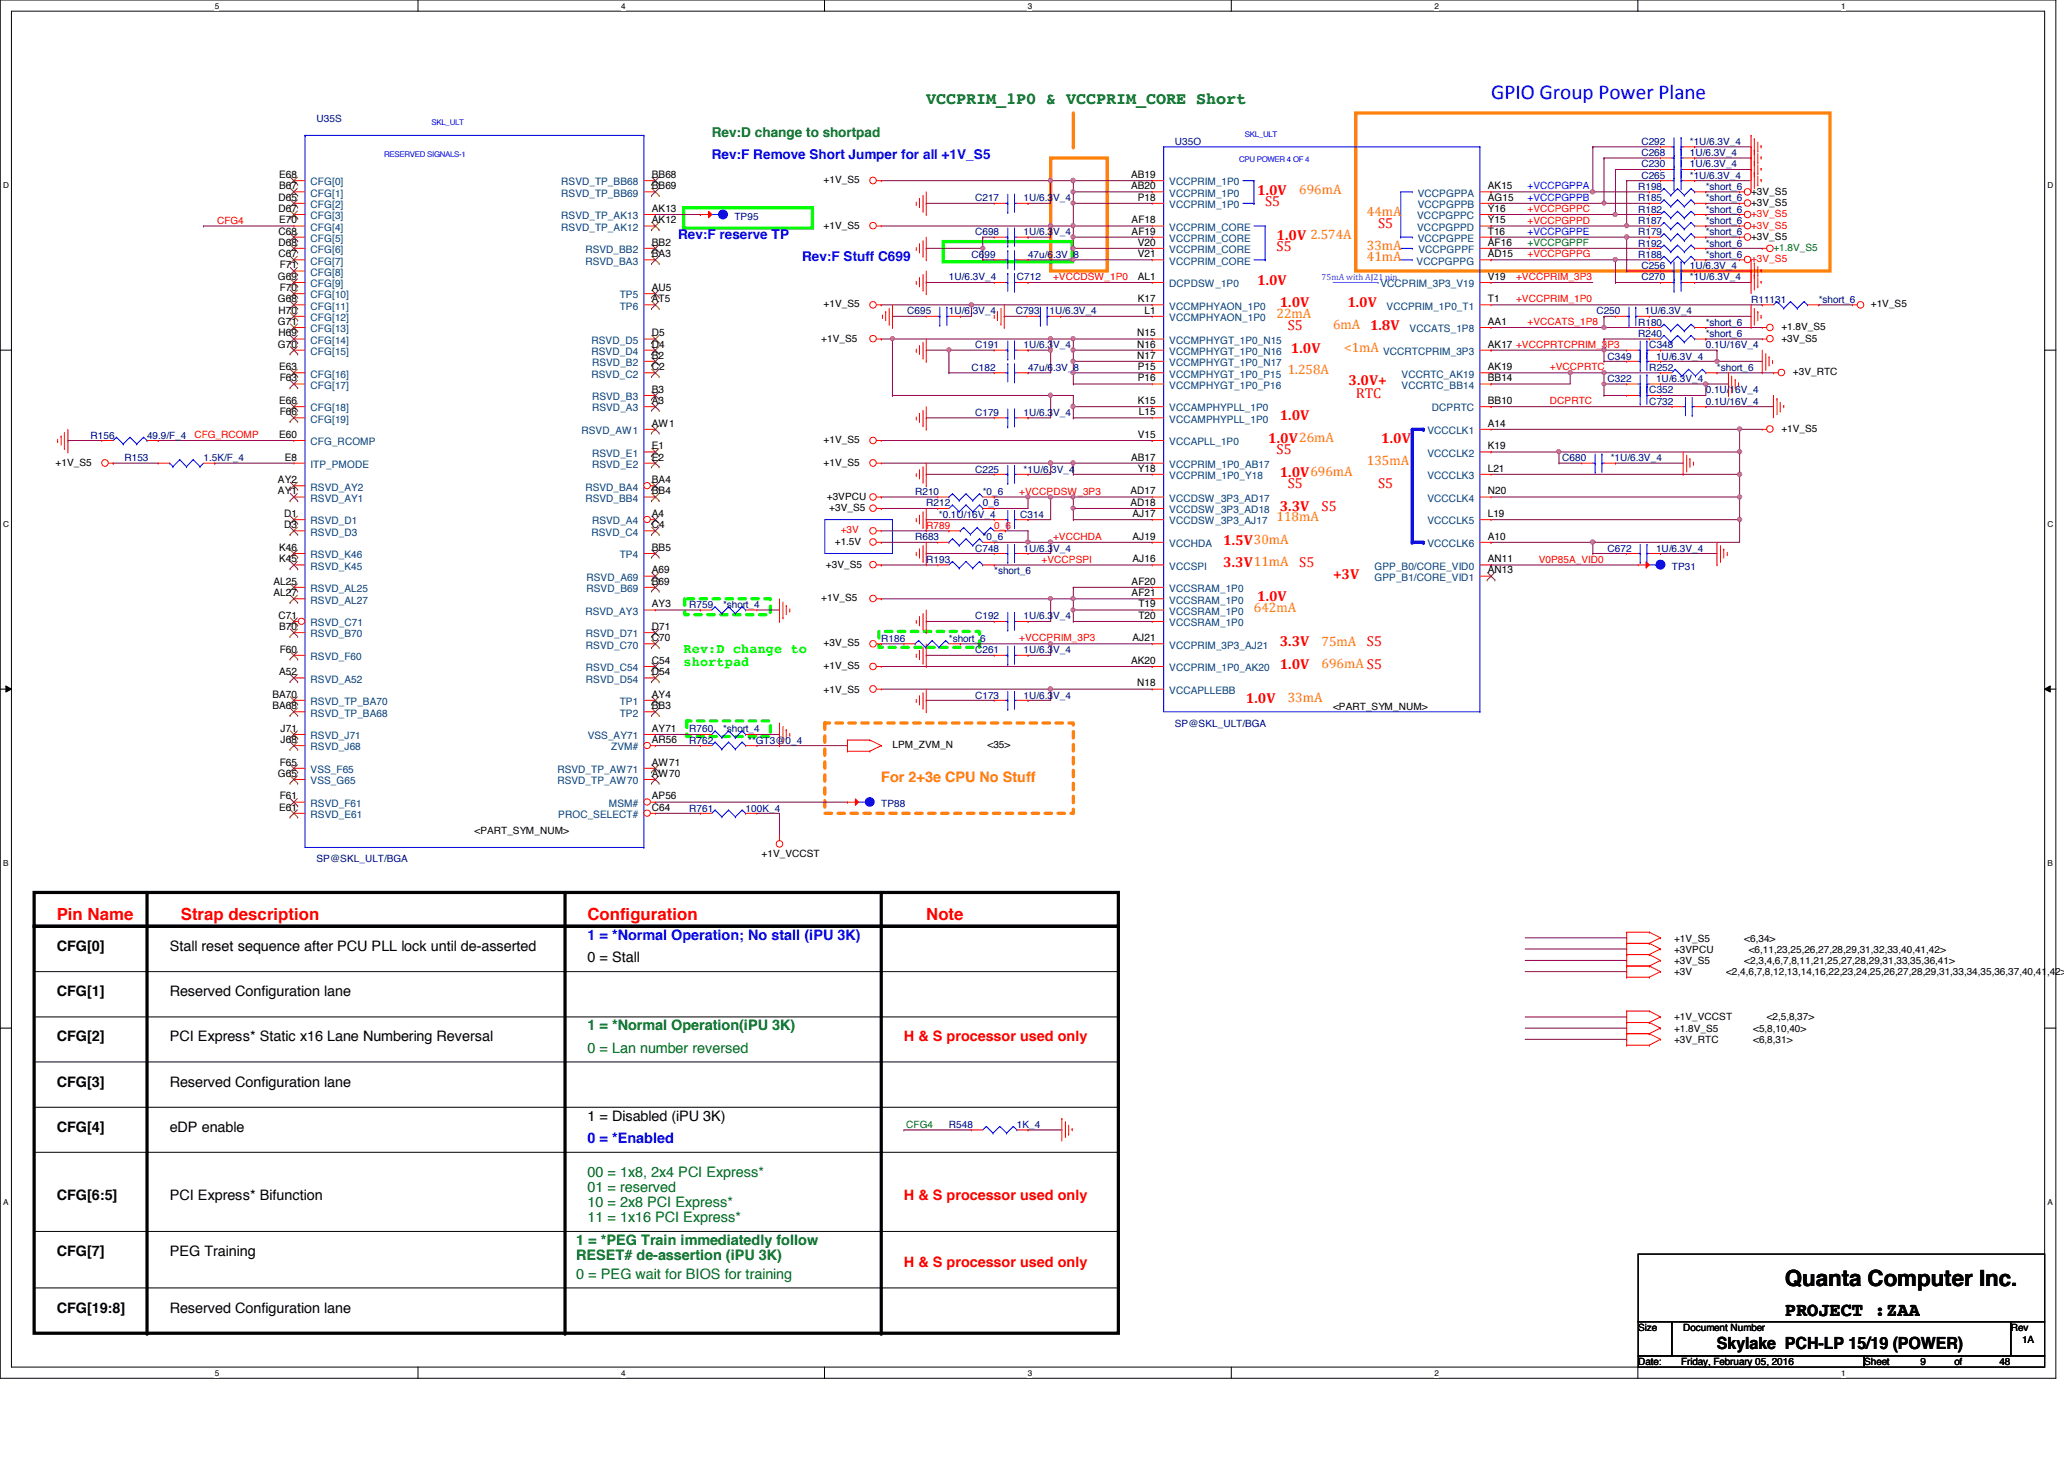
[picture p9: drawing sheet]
<svg xmlns="http://www.w3.org/2000/svg" width="297mm" height="210mm" viewBox="0 0 297 210" stroke-linecap="round" stroke-linejoin="round" font-family="sans-serif">
<defs><g id="words">
<text font-size="3.2" x="256.9" y="185">Quanta Computer Inc.</text>
<text font-size="3" fill="#00f" x="214.6" y="14.3">GPIO Group Power Plane</text>
<text font-size="2.8" x="256.9" y="189.3">PROJECT :ZAA</text>
<text font-size="2.4" fill="#008000" x="133.3" y="14.9">VCCPRIM_1P0 &amp; VCCPRIM_CORE Short</text>
<g font-size="2.4" fill="#f00">
<text x="8.2" y="132.3">Pin Name</text>
<text x="26" y="132.3">Strap description</text>
<text x="84.5" y="132.3">Configuration</text>
<text x="133.3" y="132.3">Note</text>
</g>
<text font-size="2.4" x="247.1" y="194.1">Skylake PCH-LP 15/19 (POWER)</text>
<g font-size="2.1" fill="#f00">
<text x="180.9" y="28">1.0V</text>
<text x="182.1" y="29.6">S5</text>
<text x="183.7" y="34.5">1.0V 2.574A</text>
<text x="198.3" y="32.9">S5</text>
<text x="180.9" y="41">1.0V</text>
<text x="183.7" y="36.1">S5</text>
<text x="184.2" y="44.2">1.0V</text>
<text x="185.3" y="47.5">S5</text>
<text x="193.9" y="44.2">1.0V</text>
<text x="185.8" y="50.8">1.0V</text>
<text x="194.1" y="55.5">3.0V+</text>
<text x="195.1" y="57.2">RTC</text>
<text x="182.5" y="63.8">1.0V26mA</text>
<text x="183.7" y="65.4">S5</text>
<text x="184.2" y="60.5">1.0V</text>
<text x="198.8" y="63.8">1.0V</text>
<text x="184.2" y="68.6">1.0V696mA</text>
<text x="185.3" y="70.2">S5</text>
<text x="198.3" y="70.2">S5</text>
<text x="184.2" y="73.5">3.3V</text>
<text x="190.2" y="73.5">S5</text>
<text x="176.1" y="81.6">3.3V11mA</text>
<text x="176.1" y="78.4">1.5V30mA</text>
<text x="187" y="81.6">S5</text>
<text x="191.9" y="83.3">+3V</text>
<text x="180.9" y="86.5">1.0V</text>
<text x="184.2" y="93">3.3V</text>
<text x="196.7" y="93">S5</text>
<text x="179.3" y="101.1">1.0V</text>
<text x="184.2" y="96.3">1.0V</text>
<text x="130.1" y="149.8">H &amp; S processor used only</text>
<text x="130.1" y="172.6">H &amp; S processor used only</text>
<text x="130.1" y="182.3">H &amp; S processor used only</text>
</g>
<text font-size="2.1" fill="#ff8000" x="126.8" y="112.4">For 2+3e CPU No Stuff</text>
<g font-size="2.1">
<text x="8.2" y="136.8">CFG[0]</text>
<text x="24.4" y="136.8">Stall reset sequence after PCU PLL lock until de-asserted</text>
<text x="8.2" y="143.3">CFG[1]</text>
<text x="24.4" y="143.3">Reserved Configuration lane</text>
<text x="84.5" y="138.4">0 = Stall</text>
<text x="8.2" y="149.8">CFG[2]</text>
<text x="24.4" y="149.8">PCI Express* Static x16 Lane Numbering Reversal</text>
<text x="8.2" y="156.3">CFG[3]</text>
<text x="24.4" y="156.3">Reserved Configuration lane</text>
<text x="84.5" y="161.2">1 = Disabled (iPU 3K)</text>
<text x="8.2" y="162.8">CFG[4]</text>
<text x="24.4" y="162.8">eDP enable</text>
<text x="8.2" y="172.6">CFG[6:5]</text>
<text x="24.4" y="172.6">PCI Express* Bifunction</text>
<text x="8.2" y="180.7">CFG[7]</text>
<text x="24.4" y="180.7">PEG Training</text>
<text x="8.2" y="188.8">CFG[19:8]</text>
<text x="24.4" y="188.8">Reserved Configuration lane</text>
</g>
<g font-size="2.1" fill="#00f">
<text x="84.5" y="135.2">1 = *Normal Operation; No stall (iPU 3K)</text>
<text x="84.5" y="164.5">0 = *Enabled</text>
</g>
<g font-size="2.1" fill="#008000">
<text x="84.5" y="148.2">1 = *Normal Operation(iPU 3K)</text>
<text x="84.5" y="151.4">0 = Lan number reversed</text>
<text x="84.5" y="169.3">00 = 1x8, 2x4 PCI Express*</text>
<text x="84.5" y="171.5">01 = reserved</text>
<text x="84.5" y="173.7">10 = 2x8 PCI Express*</text>
<text x="82.9" y="179.1">1 = *PEG Train immediatedly follow</text>
<text x="84.5" y="175.8">11 = 1x16 PCI Express*</text>
<text x="82.9" y="181.2">RESET# de-assertion (iPU 3K)</text>
<text x="82.9" y="183.9">0 = PEG wait for BIOS for training</text>
</g>
<g font-size="1.9" fill="#00f">
<text x="102.4" y="22.9">Rev:F Remove Short Jumper for all +1V_S5</text>
<text x="97.6" y="34.3">Rev:F reserve TP</text>
<text x="115.4" y="37.5">Rev:F Stuff C699</text>
</g>
<text font-size="1.9" fill="#008000" x="102.4" y="19.7">Rev:D change to shortpad</text>
<g font-size="1.9" fill="#ff8000">
<text x="187" y="27.9">696mA</text>
<text x="196.7" y="31.1">44mA</text>
<text x="196.7" y="36">33mA</text>
<text x="196.7" y="37.6">41mA</text>
<text x="183.7" y="45.7">22mA</text>
<text x="191.9" y="47.4">6mA 1.8V</text>
<text x="185.3" y="53.8">1.258A</text>
<text x="193.5" y="50.6">&lt;1mA</text>
<text x="196.7" y="66.9">135mA</text>
<text x="183.7" y="75">118mA</text>
<text x="180.5" y="88">642mA</text>
<text x="190.2" y="92.9">75mA</text>
<text x="185.3" y="101">33mA</text>
<text x="190.2" y="96.1">696mA S5</text>
</g>
<g font-size="1.9" fill="#0f0">
<text x="98.4" y="93.9">Rev:D change to</text>
<text x="98.4" y="95.9">shortpad</text>
</g>
<g font-size="1.5">
<text x="40.1" y="28.9">D65</text>
<text x="40.2" y="25.6">E68</text>
<text x="40.2" y="27.2">B67</text>
<text x="93.8" y="25.6">BB68</text>
<text x="93.8" y="27.2">BB69</text>
<text x="162.8" y="25.6">AB19</text>
<text x="162.8" y="27.2">AB20</text>
<text x="163.7" y="28.9">P18</text>
<text x="214.1" y="27.2">AK15</text>
<text x="214.1" y="28.9">AG15</text>
<text x="40.1" y="30.5">D67</text>
<text x="40.1" y="33.7">C68</text>
<text x="40.1" y="35.3">D68</text>
<text x="40.2" y="32.1">E70</text>
<text x="93.8" y="35.3">BB2</text>
<text x="93.8" y="30.5">AK13</text>
<text x="93.8" y="32.1">AK12</text>
<text x="162.9" y="32.1">AF18</text>
<text x="162.9" y="33.7">AF19</text>
<text x="163.7" y="35.3">V20</text>
<text x="214.1" y="30.5">Y16</text>
<text x="214.1" y="32.1">Y15</text>
<text x="214.1" y="33.7">T16</text>
<text x="214.1" y="35.3">AF16</text>
<text x="40" y="40.3">G69</text>
<text x="40.1" y="37">C67</text>
<text x="40.3" y="41.9">F70</text>
<text x="40.3" y="38.6">F71</text>
<text x="93.8" y="37">BA3</text>
<text x="93.8" y="41.9">AU5</text>
<text x="163.7" y="40.3">AL1</text>
<text x="163.7" y="37">V21</text>
<text x="214.1" y="37">AD15</text>
<text x="214.1" y="40.3">V19</text>
<text x="40" y="43.5">G68</text>
<text x="40" y="46.7">G71</text>
<text x="40.1" y="45.1">H70</text>
<text x="93.8" y="43.5">AT5</text>
<text x="163.7" y="43.5">K17</text>
<text x="164.7" y="45.1">L1</text>
<text x="214.1" y="46.7">AA1</text>
<text x="214.1" y="43.5">T1</text>
<text x="40" y="50">G70</text>
<text x="40.1" y="48.4">H69</text>
<text x="40.2" y="53.3">E63</text>
<text x="93.8" y="48.4">D5</text>
<text x="93.8" y="50">D4</text>
<text x="93.8" y="51.6">B2</text>
<text x="93.8" y="53.3">C2</text>
<text x="163.7" y="48.4">N15</text>
<text x="163.7" y="50">N16</text>
<text x="163.7" y="51.6">N17</text>
<text x="163.7" y="53.3">P15</text>
<text x="214.1" y="53.3">AK19</text>
<text x="214.1" y="50">AK17 +VCCPRTCPRIM_3P3</text>
<text x="40.2" y="58.1">E66</text>
<text x="40.3" y="54.9">F63</text>
<text x="40.3" y="59.7">F66</text>
<text x="93.8" y="56.5">B3</text>
<text x="93.8" y="58.1">A3</text>
<text x="163.7" y="58.1">K15</text>
<text x="163.7" y="54.9">P16</text>
<text x="163.9" y="59.7">L15</text>
<text x="214.1" y="54.9">BB14</text>
<text x="214.1" y="58.1">BB10</text>
<text x="40.2" y="63">E60</text>
<text x="93.8" y="64.6">E1</text>
<text x="93.8" y="61.4">AW1</text>
<text x="163.7" y="63">V15</text>
<text x="214.1" y="61.4">A14</text>
<text x="214.1" y="64.6">K19</text>
<text x="40" y="69.5">AY2</text>
<text x="40" y="71.1">AY1</text>
<text x="41" y="66.3">E8</text>
<text x="93.8" y="69.5">BA4</text>
<text x="93.8" y="71.1">BB4</text>
<text x="93.8" y="66.3">E2</text>
<text x="162.7" y="71.1">AD17</text>
<text x="162.8" y="66.3">AB17</text>
<text x="163.7" y="67.9">Y18</text>
<text x="214.1" y="71.1">N20</text>
<text x="214.1" y="67.9">L21</text>
<text x="40.9" y="74.4">D1</text>
<text x="40.9" y="76">D3</text>
<text x="93.8" y="74.4">A4</text>
<text x="93.8" y="76">C4</text>
<text x="162.7" y="72.8">AD18</text>
<text x="163" y="77.6">AJ19</text>
<text x="163" y="74.4">AJ17</text>
<text x="214.1" y="77.6">A10</text>
<text x="214.1" y="74.4">L19</text>
<text x="40.2" y="79.2">K46</text>
<text x="40.2" y="80.9">K45</text>
<text x="93.8" y="82.5">A69</text>
<text x="93.8" y="79.2">BB5</text>
<text x="163" y="80.9">AJ16</text>
<text x="214.1" y="80.9">AN11</text>
<text x="214.1" y="82.5">AN13</text>
<text x="39.4" y="84.1">AL25</text>
<text x="39.4" y="85.8">AL27</text>
<text x="40.1" y="89">C71</text>
<text x="93.8" y="84.1">B69</text>
<text x="93.8" y="87.4">AY3</text>
<text x="162.9" y="84.1">AF20</text>
<text x="162.9" y="85.8">AF21</text>
<text x="163.8" y="87.4">T19</text>
<text x="163.8" y="89">T20</text>
<text x="40.2" y="90.6">B70</text>
<text x="40.3" y="93.9">F60</text>
<text x="93.8" y="90.6">D71</text>
<text x="93.8" y="92.2">C70</text>
<text x="93.8" y="95.5">C54</text>
<text x="162.8" y="95.5">AK20</text>
<text x="163" y="92.2">AJ21</text>
<text x="39.2" y="100.4">BA70</text>
<text x="40.2" y="97.2">A52</text>
<text x="93.8" y="97.2">D54</text>
<text x="93.8" y="100.4">AY4</text>
<text x="163.7" y="98.8">N18</text>
<text x="39.2" y="102">BA68</text>
<text x="40.4" y="105.3">J71</text>
<text x="40.4" y="106.9">J68</text>
<text x="93.8" y="105.3">AY71</text>
<text x="93.8" y="102">BB3</text>
<text x="93.8" y="106.9">AR56</text>
<text x="40" y="111.8">G65</text>
<text x="40.3" y="110.2">F65</text>
<text x="93.8" y="110.2">AW71</text>
<text x="93.8" y="111.8">AW70</text>
<text x="40.2" y="116.6">E61</text>
<text x="40.3" y="115">F61</text>
<text x="93.8" y="115">AP56</text>
<text x="93.8" y="116.6">C64</text>
</g>
<g font-size="1.5" fill="#004080">
<text x="44.7" y="26.7">CFG[0]</text>
<text x="44.7" y="28.3">CFG[1]</text>
<text x="44.7" y="29.9">CFG[2]</text>
<text x="80.8" y="26.7">RSVD_TP_BB68</text>
<text x="80.8" y="28.3">RSVD_TP_BB69</text>
<text x="168.3" y="26.7">VCCPRIM_1P0</text>
<text x="168.3" y="28.3">VCCPRIM_1P0</text>
<text x="168.3" y="29.9">VCCPRIM_1P0</text>
<text x="204" y="28.3">VCCPGPPA</text>
<text x="204" y="29.9">VCCPGPPB</text>
<text x="44.7" y="31.5">CFG[3]</text>
<text x="44.7" y="33.2">CFG[4]</text>
<text x="44.7" y="34.8">CFG[5]</text>
<text x="80.8" y="31.5">RSVD_TP_AK13</text>
<text x="80.8" y="33.2">RSVD_TP_AK12</text>
<text x="168.3" y="33.2">VCCPRIM_CORE</text>
<text x="168.3" y="34.8">VCCPRIM_CORE</text>
<text x="204" y="31.5">VCCPGPPC</text>
<text x="204" y="33.2">VCCPGPPD</text>
<text x="204" y="34.8">VCCPGPPE</text>
<text x="44.7" y="36.4">CFG[6]</text>
<text x="44.7" y="38.1">CFG[7]</text>
<text x="44.7" y="39.7">CFG[8]</text>
<text x="44.7" y="41.3">CFG[9]</text>
<text x="84.2" y="36.4">RSVD_BB2</text>
<text x="84.2" y="38.1">RSVD_BA3</text>
<text x="168.3" y="41.3">DCPDSW_1P0</text>
<text x="168.3" y="36.4">VCCPRIM_CORE</text>
<text x="168.3" y="38.1">VCCPRIM_CORE</text>
<text x="198.7" y="41.3">VCCPRIM_3P3_V19</text>
<text x="203.9" y="38.1">VCCPGPPG</text>
<text x="204.1" y="36.4">VCCPGPPF</text>
<text x="44.7" y="42.9">CFG[10]</text>
<text x="44.7" y="44.5">CFG[11]</text>
<text x="44.7" y="46.2">CFG[12]</text>
<text x="44.7" y="47.8">CFG[13]</text>
<text x="89.2" y="42.9">TP5</text>
<text x="89.2" y="44.5">TP6</text>
<text x="168.3" y="44.5">VCCMPHYAON_1P0</text>
<text x="168.3" y="46.2">VCCMPHYAON_1P0</text>
<text x="199.6" y="44.5">VCCPRIM_1P0_T1</text>
<text x="202.9" y="47.8">VCCATS_1P8</text>
<text x="44.7" y="49.4">CFG[14]</text>
<text x="44.7" y="51.1">CFG[15]</text>
<text x="85.1" y="49.4">RSVD_D5</text>
<text x="85.1" y="51.1">RSVD_D4</text>
<text x="85.2" y="52.7">RSVD_B2</text>
<text x="168.3" y="49.4">VCCMPHYGT_1P0_N15</text>
<text x="168.3" y="51.1">VCCMPHYGT_1P0_N16</text>
<text x="168.3" y="52.7">VCCMPHYGT_1P0_N17</text>
<text x="199" y="51.1">VCCRTCPRIM_3P3</text>
<text x="44.7" y="54.3">CFG[16]</text>
<text x="44.7" y="59.2">CFG[18]</text>
<text x="44.7" y="55.9">CFG[17]</text>
<text x="85.1" y="54.3">RSVD_C2</text>
<text x="85.2" y="57.6">RSVD_B3</text>
<text x="85.2" y="59.2">RSVD_A3</text>
<text x="168.3" y="59.2">VCCAMPHYPLL_1P0</text>
<text x="168.3" y="54.3">VCCMPHYGT_1P0_P15</text>
<text x="168.3" y="55.9">VCCMPHYGT_1P0_P16</text>
<text x="201.7" y="54.3">VCCRTC_AK19</text>
<text x="201.7" y="55.9">VCCRTC_BB14</text>
<text x="206.1" y="59.2">DCPRTC</text>
<text x="44.7" y="64.1">CFG_RCOMP</text>
<text x="44.7" y="60.8">CFG[19]</text>
<text x="83.7" y="62.4">RSVD_AW1</text>
<text x="85.2" y="65.7">RSVD_E1</text>
<text x="168.3" y="60.8">VCCAMPHYPLL_1P0</text>
<text x="168.3" y="64.1">VCCAPLL_1P0</text>
<text x="205.4" y="62.4">VCCCLK1</text>
<text x="205.4" y="65.7">VCCCLK2</text>
<text x="44.7" y="67.3">ITP_PMODE</text>
<text x="44.7" y="70.6">RSVD_AY2</text>
<text x="84.2" y="70.6">RSVD_BA4</text>
<text x="85.2" y="67.3">RSVD_E2</text>
<text x="168.3" y="67.3">VCCPRIM_1P0_AB17</text>
<text x="168.3" y="68.9">VCCPRIM_1P0_Y18</text>
<text x="205.4" y="68.9">VCCCLK3</text>
<text x="44.7" y="72.2">RSVD_AY1</text>
<text x="44.7" y="75.4">RSVD_D1</text>
<text x="44.7" y="77">RSVD_D3</text>
<text x="84.2" y="72.2">RSVD_BB4</text>
<text x="85.1" y="77">RSVD_C4</text>
<text x="85.2" y="75.4">RSVD_A4</text>
<text x="168.3" y="72.2">VCCDSW_3P3_AD17</text>
<text x="168.3" y="73.8">VCCDSW_3P3_AD18</text>
<text x="168.3" y="75.4">VCCDSW_3P3_AJ17</text>
<text x="205.4" y="72.2">VCCCLK4</text>
<text x="205.4" y="75.4">VCCCLK5</text>
<text x="44.7" y="80.3">RSVD_K46</text>
<text x="44.7" y="82">RSVD_K45</text>
<text x="84.4" y="83.6">RSVD_A69</text>
<text x="89.2" y="80.3">TP4</text>
<text x="168.3" y="78.7">VCCHDA</text>
<text x="168.3" y="82">VCCSPI</text>
<text x="197.8" y="82">GPP_B0/CORE_VID0</text>
<text x="197.8" y="83.6">GPP_B1/CORE_VID1</text>
<text x="205.4" y="78.7">VCCCLK6</text>
<text x="44.7" y="85.2">RSVD_AL25</text>
<text x="44.7" y="86.8">RSVD_AL27</text>
<text x="84.2" y="88.4">RSVD_AY3</text>
<text x="84.4" y="85.2">RSVD_B69</text>
<text x="168.3" y="85.2">VCCSRAM_1P0</text>
<text x="168.3" y="86.8">VCCSRAM_1P0</text>
<text x="168.3" y="88.4">VCCSRAM_1P0</text>
<text x="44.7" y="90.1">RSVD_C71</text>
<text x="44.7" y="91.7">RSVD_B70</text>
<text x="44.7" y="95">RSVD_F60</text>
<text x="84.3" y="91.7">RSVD_D71</text>
<text x="84.3" y="93.3">RSVD_C70</text>
<text x="168.3" y="93.3">VCCPRIM_3P3_AJ21</text>
<text x="168.3" y="90.1">VCCSRAM_1P0</text>
<text x="44.7" y="101.4">RSVD_TP_BA70</text>
<text x="44.7" y="98.2">RSVD_A52</text>
<text x="84.3" y="96.6">RSVD_C54</text>
<text x="84.3" y="98.2">RSVD_D54</text>
<text x="89.2" y="101.4">TP1</text>
<text x="168.3" y="99.8">VCCAPLLEBB</text>
<text x="168.3" y="96.6">VCCPRIM_1P0_AK20</text>
<text x="44.7" y="103.1">RSVD_TP_BA68</text>
<text x="44.7" y="106.3">RSVD_J71</text>
<text x="44.7" y="107.9">RSVD_J68</text>
<text x="84.6" y="106.3">VSS_AY71</text>
<text x="88" y="107.9">ZVM#</text>
<text x="89.2" y="103.1">TP2</text>
<text x="44.7" y="111.2">VSS_F65</text>
<text x="44.7" y="112.8">VSS_G65</text>
<text x="80.2" y="111.2">RSVD_TP_AW71</text>
<text x="80.2" y="112.8">RSVD_TP_AW70</text>
<text x="44.7" y="116.1">RSVD_F61</text>
<text x="44.7" y="117.7">RSVD_E61</text>
<text x="80.3" y="117.7">PROC_SELECT#</text>
<text x="87.6" y="116.1">MSM#</text>
</g>
<g font-size="1.4" fill="#000080">
<text x="45.5" y="17.6">U35S</text>
<text x="169.1" y="20.8">U35O</text>
<text x="236.2" y="20.8">C292</text>
<text x="236.2" y="22.5">C268</text>
<text x="243.2" y="20.8">*1U/6.3V_4</text>
<text x="243.2" y="22.5">1U/6.3V_4</text>
<text x="140.3" y="29">C217</text>
<text x="147.3" y="29">1U/6.3V_4</text>
<text x="235.8" y="27.3">R198</text>
<text x="235.8" y="29">R185</text>
<text x="236.2" y="25.7">C265</text>
<text x="236.2" y="24.1">C230</text>
<text x="243.2" y="25.7">*1U/6.3V_4</text>
<text x="243.2" y="24.1">1U/6.3V_4</text>
<text x="245.5" y="27.3">*short_6</text>
<text x="245.5" y="29">*short_6</text>
<text x="105.7" y="31.6">TP95</text>
<text x="140.3" y="33.9">C698</text>
<text x="147.3" y="33.9">1U/6.3V_4</text>
<text x="235.8" y="32.2">R187</text>
<text x="235.8" y="33.9">R179</text>
<text x="235.8" y="35.5">R192</text>
<text x="235.8" y="30.6">R182</text>
<text x="245.5" y="32.2">*short_6</text>
<text x="245.5" y="33.9">*short_6</text>
<text x="245.5" y="35.5">*short_6</text>
<text x="245.5" y="30.6">*short_6</text>
<text x="136.6" y="40.3">1U/6.3V_4</text>
<text x="139.8" y="37.1">C699</text>
<text x="146.3" y="40.3">C712</text>
<text x="148" y="37.1">47u/6.3V_8</text>
<text x="235.8" y="37.1">R188</text>
<text x="236.2" y="38.7">C256</text>
<text x="236.2" y="40.3">C270</text>
<text x="243.2" y="38.7">1U/6.3V_4</text>
<text x="243.2" y="40.3">*1U/6.3V_4</text>
<text x="245.5" y="37.1">*short_6</text>
<text x="130.6" y="45.2">C695</text>
<text x="136.6" y="45.2">1U/6.3V_4</text>
<text x="146.2" y="45.2">C793</text>
<text x="151" y="45.2">1U/6.3V_4</text>
<text x="229.7" y="45.2">C250</text>
<text x="235.8" y="46.9">R180</text>
<text x="236.7" y="45.2">1U/6.3V_4</text>
<text x="245.5" y="46.9">*short_6</text>
<text x="252" y="43.6">R11131</text>
<text x="261.7" y="43.6">*short_6</text>
<text x="139.8" y="53.3">C182</text>
<text x="140.3" y="50.1">C191</text>
<text x="147.3" y="50.1">1U/6.3V_4</text>
<text x="148" y="53.3">47u/6.3V_8</text>
<text x="231.3" y="51.7">C349</text>
<text x="235.8" y="48.5">R240</text>
<text x="237.4" y="50.1">C348</text>
<text x="237.4" y="53.3">R252</text>
<text x="238.3" y="51.7">1U/6.3V_4</text>
<text x="245.5" y="48.5">*short_6</text>
<text x="245.5" y="50.1">0.1U/16V_4</text>
<text x="247.1" y="53.3">*short_6</text>
<text x="140.3" y="59.9">C179</text>
<text x="147.3" y="59.9">1U/6.3V_4</text>
<text x="231.3" y="55">C322</text>
<text x="237.4" y="58.3">C732</text>
<text x="237.4" y="56.6">C352</text>
<text x="238.3" y="55">1U/6.3V_4</text>
<text x="245.5" y="58.3">0.1U/16V_4</text>
<text x="245.5" y="56.6">0.1U/16V_4</text>
<text x="13" y="63.1">R156</text>
<text x="21.2" y="63.1">49.9/F_4</text>
<text x="17.9" y="66.4">R153</text>
<text x="29.3" y="66.4">1.5K/F_4</text>
<text x="131.7" y="71.2">R210</text>
<text x="140.3" y="68">C225</text>
<text x="141.4" y="71.2">*0_6</text>
<text x="147.3" y="68">*1U/6.3V_4</text>
<text x="224.8" y="66.4">C680</text>
<text x="231.8" y="66.4">*1U/6.3V_4</text>
<text x="131.7" y="77.7">R683</text>
<text x="133.3" y="72.9">R212</text>
<text x="135.1" y="74.5">*0.1U/16V_4</text>
<text x="141.4" y="77.7">*0_6</text>
<text x="141.4" y="72.9">0_6</text>
<text x="146.8" y="74.5">C314</text>
<text x="133.3" y="81">R193</text>
<text x="140.3" y="79.4">C748</text>
<text x="143.1" y="82.6">*short_6</text>
<text x="147.3" y="79.4">1U/6.3V_4</text>
<text x="231.3" y="79.4">C672</text>
<text x="238.3" y="79.4">1U/6.3V_4</text>
<text x="240.6" y="82">TP31</text>
<text x="99.2" y="87.5">R759</text>
<text x="104.1" y="87.5">*short_4</text>
<text x="140.3" y="89.1">C192</text>
<text x="147.3" y="89.1">1U/6.3V_4</text>
<text x="126.8" y="92.4">R186</text>
<text x="136.6" y="92.4">*short_6</text>
<text x="140.3" y="94">C261</text>
<text x="147.3" y="94">1U/6.3V_4</text>
<text x="140.3" y="100.5">C173</text>
<text x="147.3" y="100.5">1U/6.3V_4</text>
<text x="99.2" y="105.4">R760</text>
<text x="99.2" y="107">R762</text>
<text x="104.1" y="105.4">*short_4</text>
<text x="107.7" y="107">**GT3@0_4</text>
<text x="169.1" y="104.6">SP@SKL_ULT/BGA</text>
<text x="99.2" y="116.8">R761</text>
<text x="107.3" y="116.8">100K_4</text>
<text x="126.8" y="116.1">TP88</text>
<text x="45.5" y="124.1">SP@SKL_ULT/BGA</text>
<text x="136.6" y="162.3">R548</text>
<text x="146.3" y="162.3">1K_4</text>
</g>
<g font-size="1.4">
<text x="118.5" y="26.4">+1V_S5</text>
<text x="252" y="28">+3V_S5</text>
<text x="252" y="29.6">+3V_S5</text>
<text x="118.5" y="32.9">+1V_S5</text>
<text x="252" y="34.5">+3V_S5</text>
<text x="118.5" y="44.2">+1V_S5</text>
<text x="256.4" y="47.5">+1.8V_S5</text>
<text x="269.2" y="44.1">+1V_S5</text>
<text x="118.2" y="49.1">+1V_S5</text>
<text x="256.4" y="49.1">+3V_S5</text>
<text x="258" y="54">+3V_RTC</text>
<text x="118.5" y="63.8">+1V_S5</text>
<text x="256.4" y="62.1">+1V_S5</text>
<text x="8" y="67">+1V_S5</text>
<text x="118.5" y="67">+1V_S5</text>
<text x="119" y="71.9">+3VPCU</text>
<text x="119.3" y="73.5">+3V_S5</text>
<text x="118.9" y="81.7">+3V_S5</text>
<text x="120.1" y="78.4">+1.5V</text>
<text x="118.2" y="86.5">+1V_S5</text>
<text x="118.5" y="93">+3V_S5</text>
<text x="118.5" y="96.3">+1V_S5</text>
<text x="118.5" y="99.7">+1V_S5</text>
<text x="128.4" y="107.7">LPM_ZVM_N</text>
<text x="142.1" y="107.7">&lt;35&gt;</text>
<text x="191.9" y="102.1">&lt;PART_SYM_NUM&gt;</text>
<text x="68.3" y="120">&lt;PART_SYM_NUM&gt;</text>
<text x="109.6" y="123.3">+1V_VCCST</text>
<text x="240.9" y="135.5">+1V_S5</text>
<text x="240.9" y="137.1">+3VPCU</text>
<text x="251" y="135.5">&lt;6,34&gt;</text>
<text x="251.7" y="137.1">&lt;6,11,23,25,26,27,28,29,31,32,33,40,41,42&gt;</text>
<text x="240.9" y="138.7">+3V_S5</text>
<text x="240.9" y="140.3">+3V</text>
<text x="248.4" y="140.3">&lt;2,4,6,7,8,12,13,14,16,22,23,24,25,26,27,28,29,31,33,34,35,36,37,40,41,42&gt;</text>
<text x="251" y="138.7">&lt;2,3,4,6,7,8,11,21,25,27,28,29,31,33,35,36,41&gt;</text>
<text x="240.9" y="146.8">+1V_VCCST</text>
<text x="240.9" y="148.5">+1.8V_S5</text>
<text x="252.3" y="148.5">&lt;5,8,10,40&gt;</text>
<text x="254.3" y="146.8">&lt;2,5,8,37&gt;</text>
<text x="240.9" y="150.1">+3V_RTC</text>
<text x="252.3" y="150.1">&lt;6,8,31&gt;</text>
<text x="235.8" y="191.5">Size</text>
<text x="242.2" y="191.5">Document Number</text>
<text x="289.4" y="191.5">Rev</text>
<text x="235.8" y="196.4">Date:</text>
<text x="241.9" y="196.4">Friday, February 05, 2016</text>
<text x="268.3" y="196.4">Sheet</text>
<text x="276.4" y="196.4">9</text>
<text x="281.3" y="196.4">of</text>
<text x="287.7" y="196.4">48</text>
<text x="291" y="193.2">1A</text>
</g>
<g font-size="1.4" fill="#00f">
<text x="219.8" y="27.3">+VCCPGPPA</text>
<text x="219.8" y="28.9">+VCCPGPPB</text>
<text x="219.8" y="33.8">+VCCPGPPE</text>
</g>
<g font-size="1.4" fill="#f00">
<text x="31.2" y="32.2">CFG4</text>
<text x="219.8" y="30.5">+VCCPGPPC</text>
<text x="219.8" y="32.2">+VCCPGPPD</text>
<text x="252" y="31.2">+3V_S5</text>
<text x="252" y="32.9">+3V_S5</text>
<text x="151.6" y="40.3">+VCCDSW_1P0</text>
<text x="218.2" y="40.3">+VCCPRIM_3P3</text>
<text x="219.8" y="37">+VCCPGPPG</text>
<text x="252" y="37.8">+3V_S5</text>
<text x="218.2" y="43.5">+VCCPRIM_1P0</text>
<text x="219.8" y="46.8">+VCCATS_1P8</text>
<text x="223.1" y="53.3">+VCCPRTC</text>
<text x="223.1" y="58.2">DCPRTC</text>
<text x="28" y="63">CFG_RCOMP</text>
<text x="146.7" y="71.2">+VCCPDSW_3P3</text>
<text x="121" y="76.8">+3V</text>
<text x="133.3" y="76.1">R789</text>
<text x="143.1" y="76.1">0_6</text>
<text x="151.6" y="77.7">+VCCHDA</text>
<text x="149.9" y="80.9">+VCCPSPI</text>
<text x="221.4" y="80.9">V0P85A_VID0</text>
<text x="146.7" y="92.3">+VCCPRIM_3P3</text>
</g>
<g font-size="1.4" fill="#008000">
<text x="219.8" y="35.4">+VCCPGPPF</text>
<text x="255.2" y="36.1">+1.8V_S5</text>
<text x="130.4" y="162.2">CFG4</text>
</g>
<text font-size="1.3" fill="#8000ff" x="190.2" y="40.2">75mA with AJ21 pin</text>
<g font-size="1.2">
<text x="30.9" y="1.2">5</text>
<text x="89.4" y="1.2">4</text>
<text x="147.9" y="1.2">3</text>
<text x="206.5" y="1.2">2</text>
<text x="265" y="1.2">1</text>
<text x=".5" y="27.1">D</text>
<text x="294.7" y="27.1">D</text>
<text x=".5" y="75.8">C</text>
<text x="294.7" y="75.8">C</text>
<text x=".5" y="124.6">B</text>
<text x="294.7" y="124.6">B</text>
<text x=".5" y="173.4">A</text>
<text x="294.7" y="173.4">A</text>
<text x="30.9" y="197.9">5</text>
<text x="89.4" y="197.9">4</text>
<text x="147.9" y="197.9">3</text>
<text x="206.5" y="197.9">2</text>
<text x="265" y="197.9">1</text>
</g>
<g font-size="1.1" fill="#00f">
<text x="55.3" y="22.6">RESERVED SIGNALS-1</text>
<text x="62.1" y="18">SKL_ULT</text>
<text x="178.3" y="23.2">CPU POWER 4 OF 4</text>
<text x="179.2" y="19.6">SKL_ULT</text>
</g>
</g></defs>
<path d="M0 0h295.9v198.3h-295.9zM1.6 1.6h292.7v195.1h-292.7z" fill="none" stroke="#000" stroke-width=".14"/>
<g fill="#fff">
<path d="M30.9 .2h.6v1.3h-.6z"/>
<path d="M30.9 196.8h.6v1.4h-.6z"/>
</g>
<path d="M60.2 0v1.6M60.2 196.7v1.6" fill="none" stroke="#000" stroke-width=".14"/>
<g fill="#fff">
<path d="M89.4 .2h.6v1.3h-.6z"/>
<path d="M89.4 196.8h.6v1.4h-.6z"/>
</g>
<path d="M118.7 0v1.6M118.7 196.7v1.6" fill="none" stroke="#000" stroke-width=".14"/>
<g fill="#fff">
<path d="M147.9 .2h.6v1.3h-.6z"/>
<path d="M147.9 196.8h.6v1.4h-.6z"/>
</g>
<path d="M177.2 0v1.6M177.2 196.7v1.6" fill="none" stroke="#000" stroke-width=".14"/>
<g fill="#fff">
<path d="M206.5 .2h.5v1.3h-.5z"/>
<path d="M206.5 196.8h.5v1.4h-.5z"/>
</g>
<path d="M235.7 0v1.6M235.7 196.7v1.6" fill="none" stroke="#000" stroke-width=".14"/>
<g fill="#fff">
<path d="M265 .2h.6v1.3h-.6z"/>
<path d="M265 196.8h.6v1.4h-.6z"/>
<path d="M.5 26h.8v1.3h-.8z"/>
<path d="M294.7 26h.8v1.3h-.8z"/>
<path d="M.5 74.8h.8v1.3h-.8z"/>
<path d="M294.7 74.8h.8v1.3h-.8z"/>
</g>
<path d="M0 50.4h1.6M294.3 50.4h1.6" fill="none" stroke="#000" stroke-width=".14"/>
<g fill="#fff">
<path d="M.5 123.5h.7v1.3h-.7z"/>
<path d="M294.7 123.5h.7v1.3h-.7z"/>
</g>
<path d="M0 99.1h1.6M.8 98.7l.8 .4-.8 .5zM294.3 99.1l.8-.4v.9zM294.3 99.1h1.6" fill="none" stroke="#000" stroke-width=".14"/>
<path d="M.8 98.7l.8 .4-.8 .5zM294.3 99.1l.8-.4v.9z" fill="#000"/>
<g fill="#fff">
<path d="M.5 172.3h.7v1.3h-.7z"/>
<path d="M294.7 172.3h.7v1.3h-.7z"/>
</g>
<path d="M0 147.9h1.6M294.3 147.9h1.6" fill="none" stroke="#000" stroke-width=".14"/>
<path d="M203.2 61.8h1.6" fill="none" stroke="#00f" stroke-width=".47"/>
<circle cx="204.8" cy="61.8" r=".23" fill="#00f"/>
<path d="M203.2 61.8v16.2" fill="none" stroke="#00f" stroke-width=".47"/>
<circle cx="203.2" cy="78" r=".23" fill="#00f"/>
<path d="M203.2 78h1.6" fill="none" stroke="#00f" stroke-width=".47"/>
<circle cx="204.8" cy="78" r=".23" fill="#00f"/>
<g fill="none" stroke="#00f" stroke-width=".14">
<path d="M178.9 26h1.6M178.9 29.3h1.6M180.5 26h.1M180.5 29.3h.1M180.5 26v3.3M180.5 32.5h1.6M180.5 37.4h1.6M182.1 37.4h.1M182.1 32.5h.1M182.1 32.5v4.9M201.6 34.1h.1M201.6 37.4h1.6"/>
<path d="M201.6 34.1h1.6M201.6 35.7h1.6M203.2 27.6h.1M203.2 34.1h.1M203.2 35.7h.1M203.2 37.4h.1M203.2 27.6h-1.6v6.5"/>
</g>
<path d="M191.9 40.6h6.4M198.3 40.6h.1" fill="none" stroke="#8000ff" stroke-width=".14"/>
<path d="M154.5 16.3v4.8M151.2 22.7h8.1v16.3h-8.1z" fill="none" stroke="#ff8000" stroke-width=".47"/>
<circle cx="154.5" cy="21.1" r=".23" fill="#ff8000"/>
<path d="M4.9 128.4h156v4.9h-156zM4.9 133.3h156v58.5h-156zM21.2 128.4v63.4M81.3 128.4v63.4M126.8 128.4v63.4" fill="none" stroke="#000" stroke-width=".47"/>
<g fill="#000">
<circle cx="21.2" cy="191.8" r=".23"/>
<circle cx="81.3" cy="191.8" r=".23"/>
<circle cx="126.8" cy="191.8" r=".23"/>
</g>
<g fill="none" stroke="#000" stroke-width=".14">
<path d="M4.9 139.8h156M4.9 133.3h156M160.9 139.8h.1M160.9 133.3h.1M4.9 146.3h156M4.9 152.8h156M4.9 159.3h156M160.9 146.3h.1M160.9 152.8h.1M160.9 159.3h.1M4.9 165.8h156M4.9 177.2h156"/>
<path d="M160.9 165.8h.1M160.9 177.2h.1M4.9 185.3h156M160.9 185.3h.1"/>
</g>
<path d="M195.1 16.3h68.3v22.7h-68.3z" fill="none" stroke="#ff8000" stroke-width=".47"/>
<path d="M118.7 104h35.8v13h-35.8z" fill="none" stroke="#ff8000" stroke-width=".47" stroke-dasharray=".9 .9"/>
<path d="M98.5 86.1h12.4v2.3h-12.4zM126.5 90.8h14.5v2.3h-14.5zM98.8 103.7h12.1v2.3h-12.1z" fill="none" stroke="#0f0" stroke-width=".47" stroke-dasharray=".9 .9"/>
<path d="M118.7 74.8h9.7v4.8h-9.7z" fill="none" stroke="#00f" stroke-width=".14"/>
<path d="M98.4 29.9h18.5v2.9h-18.5zM135.8 34.8h18.5v2.9h-18.5z" fill="none" stroke="#0f0" stroke-width=".47"/>
<path d="M128.4 48.8h.1M128.4 48.8v8.1M128.4 48.8h22.8M151.2 48.8h.1" fill="none" stroke="#800040" stroke-width=".14"/>
<circle cx="128.4" cy="48.7" r=".3" fill="#f0f"/>
<circle cx="128.4" cy="48.7" r=".3" fill="none" stroke="#f0f" stroke-width=".14"/>
<circle cx="151.2" cy="48.7" r=".3" fill="#f0f"/>
<circle cx="151.2" cy="48.7" r=".3" fill="none" stroke="#f0f" stroke-width=".14"/>
<path d="M128.4 56.9h.1M128.4 56.9h22.8" fill="none" stroke="#800040" stroke-width=".14"/>
<circle cx="151.2" cy="56.8" r=".3" fill="#f0f"/>
<circle cx="151.2" cy="56.8" r=".3" fill="none" stroke="#f0f" stroke-width=".14"/>
<path d="M126.8 26h24.4M151.2 26h.1" fill="none" stroke="#800040" stroke-width=".14"/>
<circle cx="151.2" cy="26" r=".31" fill="#f0f"/>
<circle cx="151.2" cy="26" r=".31" fill="none" stroke="#f0f" stroke-width=".14"/>
<path d="M126.8 43.9h.1M126.8 43.9h13M148 40.6h.1M148 40.6h17.8M154.5 48.8h.1M154.5 53.6h.1M154.5 48.8h11.3M154.5 48.8v1.6M154.5 53.6h11.3" fill="none" stroke="#800040" stroke-width=".14"/>
<circle cx="154.4" cy="53.6" r=".3" fill="#f0f"/>
<circle cx="154.4" cy="53.6" r=".3" fill="none" stroke="#f0f" stroke-width=".14"/>
<path d="M154.5 52h.1M154.5 50.4h.1M154.5 52h11.3M154.5 50.4v3.2M154.5 50.4h11.3" fill="none" stroke="#800040" stroke-width=".14"/>
<circle cx="154.4" cy="52" r=".3" fill="#f0f"/>
<circle cx="154.4" cy="52" r=".3" fill="none" stroke="#f0f" stroke-width=".14"/>
<circle cx="154.4" cy="50.4" r=".31" fill="#f0f"/>
<circle cx="154.4" cy="50.4" r=".31" fill="none" stroke="#f0f" stroke-width=".14"/>
<path d="M126.8 48.8h.1M126.8 48.8h1.6M154.5 58.5h.1M154.5 56.9v1.6" fill="none" stroke="#800040" stroke-width=".14"/>
<circle cx="154.4" cy="58.5" r=".31" fill="#f0f"/>
<circle cx="154.4" cy="58.5" r=".31" fill="none" stroke="#f0f" stroke-width=".14"/>
<path d="M126.8 63.4h39M154.5 60.1h.1M154.5 66.6h.1M154.5 60.1h11.3M154.5 66.6h11.3M165.8 63.4h.1" fill="none" stroke="#800040" stroke-width=".14"/>
<circle cx="154.4" cy="66.6" r=".31" fill="#f0f"/>
<circle cx="154.4" cy="66.6" r=".31" fill="none" stroke="#f0f" stroke-width=".14"/>
<path d="M126.8 66.6h24.4M151.2 66.6h.1M154.5 66.6h.1M154.5 68.2h.1M154.5 66.6v1.6M154.5 68.2h11.3" fill="none" stroke="#800040" stroke-width=".14"/>
<circle cx="151.2" cy="66.6" r=".31" fill="#f0f"/>
<circle cx="151.2" cy="66.6" r=".31" fill="none" stroke="#f0f" stroke-width=".14"/>
<path d="M154.5 71.5h.1M154.5 71.5h11.3M154.5 71.5v1.7" fill="none" stroke="#800040" stroke-width=".14"/>
<circle cx="154.4" cy="73.1" r=".3" fill="#f0f"/>
<circle cx="154.4" cy="73.1" r=".3" fill="none" stroke="#f0f" stroke-width=".14"/>
<circle cx="154.4" cy="71.5" r=".3" fill="#f0f"/>
<circle cx="154.4" cy="71.5" r=".3" fill="none" stroke="#f0f" stroke-width=".14"/>
<path d="M126.8 71.5h.1M126.8 71.5h8.2M143.1 71.5h.1M143.1 73.2h.1M143.1 71.5h8.1M148 71.5h.1M148 71.5v1.7h-4.9M154.5 73.2h.1M154.5 73.2h11.3" fill="none" stroke="#800040" stroke-width=".14"/>
<circle cx="151.2" cy="71.5" r=".3" fill="#f0f"/>
<circle cx="151.2" cy="71.5" r=".3" fill="none" stroke="#f0f" stroke-width=".14"/>
<circle cx="147.9" cy="71.5" r=".31" fill="#f0f"/>
<circle cx="147.9" cy="71.5" r=".31" fill="none" stroke="#f0f" stroke-width=".14"/>
<path d="M126.8 73.2h.1M126.8 78h.1M126.8 73.2h8.2M126.8 78h8.2M151.2 78h.1M151.2 78h14.6M143.1 81.3h.1M143.1 81.3h22.7M154.5 84.5h.1M154.5 84.5h11.3M154.5 84.5v1.6" fill="none" stroke="#800040" stroke-width=".14"/>
<circle cx="154.4" cy="86.1" r=".3" fill="#f0f"/>
<circle cx="154.4" cy="86.1" r=".3" fill="none" stroke="#f0f" stroke-width=".14"/>
<path d="M154.5 89.4h.1M154.5 87.8h.1M154.5 89.4h11.3M154.5 87.8h11.3M154.5 87.8v1.6" fill="none" stroke="#800040" stroke-width=".14"/>
<circle cx="154.4" cy="87.8" r=".3" fill="#f0f"/>
<circle cx="154.4" cy="87.8" r=".3" fill="none" stroke="#f0f" stroke-width=".14"/>
<path d="M138.2 92.6h.1M138.2 92.6h27.6M151.2 92.6h.1M154.5 86.1h.1M154.5 86.1h11.3M154.5 86.1v1.7" fill="none" stroke="#800040" stroke-width=".14"/>
<circle cx="151.2" cy="92.6" r=".3" fill="#f0f"/>
<circle cx="151.2" cy="92.6" r=".3" fill="none" stroke="#f0f" stroke-width=".14"/>
<g fill="none" stroke="#800040" stroke-width=".14">
<path d="M133.3 29.3h.1M133.3 35.7h.1M133.3 29.3h9.8M133.3 35.7h8.1M148 29.3h.1M148 34.1h.1M151.2 26h.1M151.2 32.5h.1M151.2 26v3.3h-3.2M151.2 32.5v1.6h-3.2M151.2 26h3.3M151.2 32.5h3.3"/>
<path d="M133.3 40.6h.1M133.3 40.6h9.8M148 50.4h.1M148 50.4h3.2M126.8 92.6h.1M126.8 92.6h3.3M126.8 95.9h39M126.8 99.1h39M151.2 99.1h.1M165.8 95.9h.1"/>
</g>
<circle cx="151.2" cy="50.4" r=".31" fill="#f0f"/>
<circle cx="151.2" cy="50.4" r=".31" fill="none" stroke="#f0f" stroke-width=".14"/>
<path d="M151.2 48.8h.1M151.2 48.8v1.6M151.2 48.8h3.3" fill="none" stroke="#800040" stroke-width=".14"/>
<circle cx="154.4" cy="48.7" r=".3" fill="#f0f"/>
<circle cx="154.4" cy="48.7" r=".3" fill="none" stroke="#f0f" stroke-width=".14"/>
<path d="M133.3 50.4h.1M133.3 50.4h3.3M136.6 50.4h.1M136.6 50.4v3.2M148 53.6h.1M151.2 50.4h.1M151.2 50.4v3.2h-3.2" fill="none" stroke="#800040" stroke-width=".14"/>
<circle cx="136.6" cy="50.4" r=".31" fill="#f0f"/>
<circle cx="136.6" cy="50.4" r=".31" fill="none" stroke="#f0f" stroke-width=".14"/>
<g fill="none" stroke="#800040" stroke-width=".14">
<path d="M136.6 50.4h.1M136.6 53.6h.1M136.6 50.4h6.5M136.6 53.6h6.5M151.2 56.9h.1M151.2 56.9v3.2h-3.2M151.2 56.9h3.3M133.3 60.1h.1M133.3 68.2h.1M133.3 74.8h.1M133.3 79.6h.1M133.3 60.1h9.8"/>
<path d="M133.3 68.2h9.8M133.3 74.8h9.8M133.3 79.6h9.8M143.1 78h4.9M148 60.1h.1M148 68.2h.1M148 74.8h.1M148 78h.1M148 79.6h.1M151.2 66.6h.1M151.2 71.5h.1M151.2 78h.1"/>
<path d="M151.2 66.6v1.6h-3.2M151.2 71.5v3.3h-3.2M151.2 78v1.6h-3.2M151.2 66.6h3.3M151.2 71.5h3.3M126.8 86.1h.1M126.8 86.1h24.4"/>
</g>
<circle cx="151.2" cy="86.1" r=".3" fill="#f0f"/>
<circle cx="151.2" cy="86.1" r=".3" fill="none" stroke="#f0f" stroke-width=".14"/>
<g fill="none" stroke="#800040" stroke-width=".14">
<path d="M126.8 81.3h.1M126.8 81.3h8.2M133.3 89.4h.1M133.3 94.3h.1M133.3 89.4h9.8M133.3 94.3h9.8M148 89.4h.1M148 94.3h.1M151.2 86.1h.1M151.2 92.6h.1M151.2 99.1h.1M151.2 86.1v3.3h-3.2"/>
<path d="M151.2 92.6v1.7h-3.2M151.2 99.1v1.7h-3.2M148 100.8h.1"/>
</g>
<circle cx="151.2" cy="99.1" r=".31" fill="#f0f"/>
<circle cx="151.2" cy="99.1" r=".31" fill="none" stroke="#f0f" stroke-width=".14"/>
<path d="M154.5 26h.1M154.5 26h11.3M154.5 26v1.6M133.3 100.8h.1M133.3 100.8h9.8" fill="none" stroke="#800040" stroke-width=".14"/>
<circle cx="154.4" cy="27.6" r=".3" fill="#f0f"/>
<circle cx="154.4" cy="27.6" r=".3" fill="none" stroke="#f0f" stroke-width=".14"/>
<circle cx="154.4" cy="26" r=".31" fill="#f0f"/>
<circle cx="154.4" cy="26" r=".31" fill="none" stroke="#f0f" stroke-width=".14"/>
<path d="M154.5 27.6h.1M154.5 29.3h.1M154.5 27.6h11.3M154.5 27.6v1.7M154.5 29.3h11.3" fill="none" stroke="#800040" stroke-width=".14"/>
<circle cx="154.4" cy="29.2" r=".3" fill="#f0f"/>
<circle cx="154.4" cy="29.2" r=".3" fill="none" stroke="#f0f" stroke-width=".14"/>
<path d="M154.5 32.5h.1M154.5 34.1h.1M154.5 32.5h11.3M154.5 32.5v1.6M154.5 34.1h11.3" fill="none" stroke="#800040" stroke-width=".14"/>
<circle cx="154.4" cy="34.1" r=".31" fill="#f0f"/>
<circle cx="154.4" cy="34.1" r=".31" fill="none" stroke="#f0f" stroke-width=".14"/>
<path d="M154.5 35.7h.1M154.5 35.7h11.3" fill="none" stroke="#800040" stroke-width=".14"/>
<circle cx="154.4" cy="35.7" r=".3" fill="#f0f"/>
<circle cx="154.4" cy="35.7" r=".3" fill="none" stroke="#f0f" stroke-width=".14"/>
<g fill="none" stroke="#800040" stroke-width=".14">
<path d="M154.5 34.1h.1M154.5 37.4h.1M154.5 35.7h.1M154.5 34.1v3.3M154.5 37.4h11.3M214.6 35.7h.1M214.6 37.4h.1M214.6 37.4h17.9M214.6 35.7h22.8M154.5 53.6h.1M154.5 55.2h.1M154.5 53.6v1.6"/>
<path d="M154.5 55.2h11.3M154.5 73.2h.1M154.5 74.8h.1M154.5 73.2v1.6M154.5 74.8h11.3"/>
</g>
<circle cx="232.5" cy="37.3" r=".3" fill="#f0f"/>
<circle cx="232.5" cy="37.3" r=".3" fill="none" stroke="#f0f" stroke-width=".14"/>
<g fill="none" stroke="#800040" stroke-width=".14">
<path d="M230.8 45.5h.1M230.8 47.1h.1M230.8 48.8h.1M230.8 52h.1M230.8 55.2h.1M230.8 53.6h.1M230.8 45.5v1.6M230.8 48.8v1.6M230.8 53.6v1.6M230.8 45.5h1.7M230.8 47.1h6.6M230.8 52h3.3"/>
<path d="M230.8 48.8h6.6M230.8 55.2h3.3M239 52h.1M239 55.2h.1M239 52h8.1M239 55.2h6.5"/>
</g>
<circle cx="245.5" cy="55.2" r=".31" fill="#f0f"/>
<circle cx="245.5" cy="55.2" r=".31" fill="none" stroke="#f0f" stroke-width=".14"/>
<path d="M245.5 35.7h.1M245.5 37.4h.1M245.5 35.7h8.1M245.5 37.4h4.9M214.6 47.1h.1M214.6 43.9h39M214.6 47.1h16.2M230.8 53.6h.1M230.8 53.6h8.2M253.6 43.9h.1M214.6 81.3h.1M214.6 81.3h21.2" fill="none" stroke="#800040" stroke-width=".14"/>
<circle cx="230.8" cy="47.1" r=".3" fill="#f0f"/>
<circle cx="230.8" cy="47.1" r=".3" fill="none" stroke="#f0f" stroke-width=".14"/>
<path d="M214.6 50.4h.1M214.6 55.2h.1M214.6 53.6h.1M214.6 50.4h16.2M214.6 55.2h11.4M214.6 53.6h11.4M245.5 47.1h.1M245.5 48.8h.1M245.5 47.1h8.1M245.5 48.8h8.1" fill="none" stroke="#800040" stroke-width=".14"/>
<circle cx="226" cy="53.6" r=".3" fill="#f0f"/>
<circle cx="226" cy="53.6" r=".3" fill="none" stroke="#f0f" stroke-width=".14"/>
<path d="M226 53.6h.1M226 53.6v1.6M226 53.6h4.8" fill="none" stroke="#800040" stroke-width=".14"/>
<circle cx="230.8" cy="53.6" r=".3" fill="#f0f"/>
<circle cx="230.8" cy="53.6" r=".3" fill="none" stroke="#f0f" stroke-width=".14"/>
<path d="M214.6 27.6h.1M214.6 27.6h14.6M234.1 26h.1M234.1 26h4.9M243.9 26h.1M243.9 26h8.1M214.6 58.5h.1M214.6 58.5h26M245.5 58.5h.1M245.5 58.5h9.7M247.1 53.6h.1M247.1 53.6h8.1" fill="none" stroke="#800040" stroke-width=".14"/>
<circle cx="229.2" cy="27.6" r=".31" fill="#f0f"/>
<circle cx="229.2" cy="27.6" r=".31" fill="none" stroke="#f0f" stroke-width=".14"/>
<path d="M214.6 29.3h.1M214.6 29.3h16.2M229.2 27.6h8.2M237.4 27.6h.1M214.6 40.6h.1M214.6 40.6h14.6" fill="none" stroke="#800040" stroke-width=".14"/>
<circle cx="230.8" cy="29.2" r=".3" fill="#f0f"/>
<circle cx="230.8" cy="29.2" r=".3" fill="none" stroke="#f0f" stroke-width=".14"/>
<path d="M214.6 30.9h.1M214.6 30.9h17.9" fill="none" stroke="#800040" stroke-width=".14"/>
<circle cx="232.5" cy="30.9" r=".3" fill="#f0f"/>
<circle cx="232.5" cy="30.9" r=".3" fill="none" stroke="#f0f" stroke-width=".14"/>
<path d="M214.6 32.5h.1M214.6 32.5h19.5" fill="none" stroke="#800040" stroke-width=".14"/>
<circle cx="234.1" cy="32.5" r=".3" fill="#f0f"/>
<circle cx="234.1" cy="32.5" r=".3" fill="none" stroke="#f0f" stroke-width=".14"/>
<path d="M214.6 34.1h.1M214.6 34.1h19.5" fill="none" stroke="#800040" stroke-width=".14"/>
<circle cx="234.1" cy="34.1" r=".31" fill="#f0f"/>
<circle cx="234.1" cy="34.1" r=".31" fill="none" stroke="#f0f" stroke-width=".14"/>
<path d="M230.8 29.3h6.6M234.1 34.1h3.3M237.4 29.3h.1M237.4 34.1h.1M245.5 30.9h.1M245.5 32.5h.1M245.5 30.9h4.9M245.5 32.5h4.9M214.6 61.8h35.8M250.4 61.8h.1" fill="none" stroke="#800040" stroke-width=".14"/>
<circle cx="250.4" cy="61.7" r=".3" fill="#f0f"/>
<circle cx="250.4" cy="61.7" r=".3" fill="none" stroke="#f0f" stroke-width=".14"/>
<path d="M214.6 65h.1M214.6 65h9.8" fill="none" stroke="#800040" stroke-width=".14"/>
<circle cx="224.3" cy="65" r=".3" fill="#f0f"/>
<circle cx="224.3" cy="65" r=".3" fill="none" stroke="#f0f" stroke-width=".14"/>
<path d="M214.6 68.2h35.8M250.4 68.2h.1" fill="none" stroke="#800040" stroke-width=".14"/>
<circle cx="250.4" cy="68.2" r=".3" fill="#f0f"/>
<circle cx="250.4" cy="68.2" r=".3" fill="none" stroke="#f0f" stroke-width=".14"/>
<path d="M214.6 71.5h35.8M250.4 71.5h.1" fill="none" stroke="#800040" stroke-width=".14"/>
<circle cx="250.4" cy="71.5" r=".3" fill="#f0f"/>
<circle cx="250.4" cy="71.5" r=".3" fill="none" stroke="#f0f" stroke-width=".14"/>
<path d="M214.6 74.8h35.8M250.4 74.8h.1" fill="none" stroke="#800040" stroke-width=".14"/>
<circle cx="250.3" cy="74.7" r=".31" fill="#f0f"/>
<circle cx="250.3" cy="74.7" r=".31" fill="none" stroke="#f0f" stroke-width=".14"/>
<path d="M214.6 78h.1M214.6 78h14.6" fill="none" stroke="#800040" stroke-width=".14"/>
<circle cx="229.2" cy="78" r=".31" fill="#f0f"/>
<circle cx="229.2" cy="78" r=".31" fill="none" stroke="#f0f" stroke-width=".14"/>
<path d="M250.4 61.8h.1M250.4 61.8v3.2" fill="none" stroke="#800040" stroke-width=".14"/>
<circle cx="250.4" cy="65" r=".3" fill="#f0f"/>
<circle cx="250.4" cy="65" r=".3" fill="none" stroke="#f0f" stroke-width=".14"/>
<g fill="none" stroke="#800040" stroke-width=".14">
<path d="M141.4 34.1h.1M141.4 35.7h.1M141.4 34.1v3.3M141.4 34.1h1.7M9.8 63.4h.1M9.8 63.4h4.8M16.3 66.6h.1M16.3 66.6h6.5M22.8 63.4h.1M22.8 63.4h19.5M30.9 66.6h.1M30.9 66.6h11.4"/>
<path d="M224.4 65h.1M224.4 65h26M229.2 78h.1M250.4 61.8h.1M250.4 65h.1M250.4 68.2h.1M250.4 71.5h.1M250.4 74.8h.1M250.4 61.8h3.2M250.4 65v13h-21.2"/>
</g>
<circle cx="141.4" cy="35.7" r=".3" fill="#f0f"/>
<circle cx="141.4" cy="35.7" r=".3" fill="none" stroke="#f0f" stroke-width=".14"/>
<path d="M141.4 37.4h.1M141.4 37.4h1.7M148 37.4h.1M148 37.4h6.5" fill="none" stroke="#800040" stroke-width=".14"/>
<circle cx="154.4" cy="37.3" r=".3" fill="#f0f"/>
<circle cx="154.4" cy="37.3" r=".3" fill="none" stroke="#f0f" stroke-width=".14"/>
<g fill="none" stroke="#800040" stroke-width=".14">
<path d="M229.2 21.1h.1M229.2 21.1v6.5M229.2 21.1h9.8M230.8 22.7h.1M230.8 22.7h8.2M230.8 22.7v6.6M232.5 24.4h.1M232.5 30.9h.1M232.5 37.4h.1M232.5 24.4h6.5M232.5 24.4v6.5M232.5 37.4v3.2"/>
<path d="M232.5 30.9h4.9M232.5 37.4h4.9M234.1 34.1h.1M234.1 39h.1M234.1 26h.1M234.1 32.5h.1M234.1 26v6.5M234.1 34.1v4.9M234.1 39h4.9M234.1 32.5h3.3M243.9 24.4h.1M243.9 22.7h.1"/>
<path d="M243.9 21.1h.1M243.9 39h.1M243.9 21.1h8.1M243.9 22.7h8.1M243.9 24.4h8.1M243.9 39h8.1M230.8 50.4h.1M230.8 50.4v1.6M232.5 40.6h.1M232.5 40.6h6.5M243.9 40.6h.1M243.9 40.6h8.1"/>
<path d="M224.4 65h.1M224.4 66.6h.1M224.4 65v1.6M224.4 66.6h3.2M229.2 78h.1M229.2 79.6h.1M229.2 78v1.6M229.2 79.6h4.9M232.5 66.6h.1M232.5 66.6h9.7M239 79.6h.1M239 79.6h8.1"/>
</g>
<circle cx="230.8" cy="50.4" r=".31" fill="#f0f"/>
<circle cx="230.8" cy="50.4" r=".31" fill="none" stroke="#f0f" stroke-width=".14"/>
<path d="M230.8 50.4h.1M230.8 50.4h3.3M237.4 45.5h.1M237.4 45.5h14.6M239 50.4h.1M239 50.4h8.1M247.1 50.4h.1M247.1 50.4v1.6" fill="none" stroke="#800040" stroke-width=".14"/>
<circle cx="247.1" cy="52" r=".3" fill="#f0f"/>
<circle cx="247.1" cy="52" r=".3" fill="none" stroke="#f0f" stroke-width=".14"/>
<path d="M230.8 55.2h.1M230.8 55.2v1.7M247.1 52h.1M247.1 52h6.5" fill="none" stroke="#800040" stroke-width=".14"/>
<circle cx="230.8" cy="55.2" r=".3" fill="#f0f"/>
<circle cx="230.8" cy="55.2" r=".3" fill="none" stroke="#f0f" stroke-width=".14"/>
<path d="M126.8 32.5h24.4M151.2 32.5h.1M230.8 56.9h.1M230.8 56.9h3.3M239 56.9h.1M245.5 55.2h.1M245.5 55.2v1.7h-6.5M245.5 55.2h3.2" fill="none" stroke="#800040" stroke-width=".14"/>
<circle cx="151.2" cy="32.5" r=".3" fill="#f0f"/>
<circle cx="151.2" cy="32.5" r=".3" fill="none" stroke="#f0f" stroke-width=".14"/>
<path d="M154.5 29.3h.1M154.5 29.3v3.2" fill="none" stroke="#800040" stroke-width=".14"/>
<circle cx="154.4" cy="32.5" r=".3" fill="#f0f"/>
<circle cx="154.4" cy="32.5" r=".3" fill="none" stroke="#f0f" stroke-width=".14"/>
<g fill="none" stroke="#800040" stroke-width=".14">
<path d="M245.5 27.6h.1M245.5 29.3h.1M245.5 34.1h.1M245.5 27.6h4.9M245.5 29.3h4.9M245.5 34.1h4.9M128.4 45.5h.1M128.4 45.5h4.9M138.2 45.5h.1M139.8 43.9h.1M139.8 43.9v1.6h-1.6M139.8 43.9h26"/>
<path d="M94.3 87.8h6.5M100.8 87.8h.1M108.9 87.8h3.3M112.2 87.8h.1M94.3 105.7h6.5M94.3 117h6.5M94.3 107.3h6.5M94.3 115.4h27.7M100.8 105.7h.1M100.8 117h.1M100.8 107.3h.1M108.9 105.7h3.3"/>
<path d="M108.9 117h3.3M108.9 107.3h13.1M112.2 105.7h.1M112.2 117h.1M112.2 117v3.3M122 115.4h.1M122 107.3h.1M112.2 120.3h.1M130.1 162.6h.1M130.1 162.6h9.7M148 162.6h.1M148 162.6h4.8"/>
</g>
<circle cx="139.8" cy="43.9" r=".31" fill="#f0f"/>
<circle cx="139.8" cy="43.9" r=".31" fill="none" stroke="#f0f" stroke-width=".14"/>
<path d="M144.5 45.5h.1M144.5 45.5h3.3M152.7 45.5h.1M152.7 45.5h13.1M126.8 76.4h9.8M136.6 76.4h.1M144.7 76.4h.1M144.7 76.4h3.3v1.6M148 78h.1M148 78h3.2M151.2 78h.1" fill="none" stroke="#800040" stroke-width=".14"/>
<circle cx="147.9" cy="78" r=".31" fill="#f0f"/>
<circle cx="147.9" cy="78" r=".31" fill="none" stroke="#f0f" stroke-width=".14"/>
<circle cx="151.2" cy="78" r=".3" fill="#f0f"/>
<circle cx="151.2" cy="78" r=".3" fill="none" stroke="#f0f" stroke-width=".14"/>
<g fill="none" stroke="#800040" stroke-width=".14">
<path d="M29.3 32.5h.1M29.3 32.5h13M94.3 30.9h6.5M100.8 30.9h.1M154.5 58.5h.1M154.5 58.5h11.3M154.5 58.5v1.6M261.7 43.9h.1M261.7 43.9h4.9M154.5 60.1h.1M151.2 86.1h3.3M154.5 86.1h.1"/>
<path d="M219.5 134.9h14.6M219.5 136.5h14.6M219.5 138.2h14.6M219.5 139.8h14.6M234.1 134.9h.1M234.1 136.5h.1M234.1 138.2h.1M234.1 139.8h.1M219.5 146.3h14.6M219.5 147.9h14.6M219.5 149.5h14.6M234.1 146.3h.1"/>
<path d="M234.1 147.9h.1M234.1 149.5h.1"/>
</g>
<g fill="none" stroke="#f00" stroke-width=".14">
<path d="M252 19.5h.1M252 19.5v8.1M252.5 20h.1M252.5 20v7.1M126.1 26h.7M126.1 32.5h.7M126.8 26h.1M126.8 32.5h.1M131.9 29.4h.1M131.9 35.9h.1M131.9 29.1v.3M131.9 35.6v.3"/>
<path d="M132.3 28.6h.1M132.3 35.1h.1M132.3 40h.1M132.3 28.6v1.3M132.3 35.1v1.3M132.3 40v1.3M132.8 30.4h.1M132.8 36.9h.1M132.8 28.1v2.3M132.8 34.6v2.3M132.8 39.5v2.2M133.3 30.9h.1"/>
<path d="M133.3 37.4h.1M133.3 27.6v3.3M133.3 34.1v3.3M133.3 39v3.2M237.4 32.5h.1M237.4 32.5h1.6M239 26h.1M239 26h1.6M242.2 26h1.7M243.9 26h.1M243.9 32.5h1.6M245.5 32.5h.1"/>
<path d="M250.4 37.4h.1M250.4 27.6h.1M250.4 30.9h.1M250.4 32.5h.1M250.4 29.3h.1M250.4 34.1h.1M250.4 32.5h.6M250.4 37.4h.6M250.4 27.6h.6M250.4 30.9h.6M250.4 29.3h.6M250.4 34.1h.6"/>
<path d="M252 24.4h.1M252 22.7h.1M252 21.1h.1M252 37.4h.1M252 39h.1M252 37.4v4.8M252.5 24.8h.1M252.5 23.2h.1M252.5 21.6h.1M252.5 37.8h.1M252.5 39.5h.1M252.5 37.8v3.9"/>
<path d="M253 26.6h.1M253 25h.1M253 23.4h.1M253 21.8h.1M253 39.7h.1M253 20.4v1.4M253 22.1v1.3M253 23.7v1.3M253 25.4v1.2M253 38.4v1.3M253 40v1.3M253.4 25.8h.1"/>
<path d="M253.4 24.2h.1M253.4 22.6h.1M253.4 21h.1M253.4 38.8h.1M253.4 21v.3M253.4 22.6v.3M253.4 24.2v.3M253.4 25.8v.4M253.4 38.8v.4M253.6 35.7h.1M253.6 35.7h.7M126.1 43.9h.7"/>
<path d="M126.1 48.8h.7M126.8 43.9h.1M126.8 48.8h.1M127 45.7h.1M127 45.3v.4M127.5 44.8h.1M127.5 44.8v1.3M128 46.7h.1M128 44.4v2.3M128.4 47.1h.1M128.4 43.9v3.2M131.9 40.8h.1"/>
<path d="M131.9 50.5h.1M131.9 40.5v.3M131.9 50.2v.3M131.9 60v.3M132.3 49.7h.1M132.3 59.5h.1M132.3 49.7v1.3M132.3 59.5v1.3M132.8 41.7h.1M132.8 51.5h.1M132.8 49.2v2.3M132.8 59v2.3"/>
<path d="M133.3 42.2h.1M133.3 52h.1M133.3 48.8v3.2M133.3 58.5v3.3M143.1 45.7h.1M143.1 45.3v.4M143.5 44.8h.1M143.5 44.8v1.3M144.1 46.7h.1M144.1 44.4v2.3M144.5 47.1h.1M144.5 43.9v3.2"/>
<path d="M248.7 56.9h.1M248.7 53.6v3.3M249.2 56.4h.1M249.2 54.1v2.3M249.7 54.6h.1M249.7 54.6v1.3M250.2 55.4h.1M250.2 55.1v.3M252 47.1h.1M252 43.9v3.2M252.5 46.7h.1M252.5 44.4v2.3"/>
<path d="M253 44.8h.1M253 41.3h.1M253 44.8v1.3M253.4 45.7h.1M253.4 40.5h.1M253.4 40.5v.3M253.4 45.3v.4M253.6 53.6h.1M253.6 47.1h.1M253.6 48.8h.1M253.6 50.4v3.2M253.6 47.1h.7"/>
<path d="M253.6 48.8h.7M254.1 53.1h.1M254.1 50.9v2.2M254.6 51.4h.1M254.6 51.4v1.3M255.1 52.2h.1M255.1 51.9v.3M255.2 56.9h.1M255.2 53.6h.1M255.2 56.9v3.2M255.2 53.6h.7M255.7 57.4h.1"/>
<path d="M255.7 57.4v2.2M256.2 59.1h.1M256.2 57.9v1.2M256.7 58.3h.1M256.7 58.3v.4M266.6 43.9h.1M266.6 43.9h.7M8.3 63.5h.1M8.3 63.2v.3M8.8 62.7h.1M8.8 62.7v1.4M9.3 64.5h.1"/>
<path d="M9.3 62.2v2.3M9.8 65h.1M9.8 61.8v3.2M15.6 66.6h.7M16.3 66.6h.1M126.1 66.6h.7M126.1 71.5h.7M126.1 73.2h.7M126.1 78h.7M126.1 63.4h.7M126.1 76.4h.7M126.8 66.6h.1"/>
<path d="M126.8 71.5h.1M126.8 73.2h.1M126.8 78h.1M126.8 63.4h.1M126.8 76.4h.1M131.9 60.3h.1M131.9 68.4h.1M131.9 74.9h.1M131.9 79.8h.1M131.9 68.1v.3M131.9 74.6v.3M131.9 79.5v.3"/>
<path d="M132.3 67.6h.1M132.3 74.1h.1M132.3 79h.1M132.3 67.6v1.3M132.3 74.1v1.3M132.3 79v1.3M132.8 61.3h.1M132.8 69.4h.1M132.8 75.9h.1M132.8 67.1v2.3M132.8 73.6v2.3M132.8 78.5v2.3"/>
<path d="M133.3 61.8h.1M133.3 69.9h.1M133.3 76.4h.1M133.3 66.6v3.3M133.3 73.2v3.2M133.3 78v3.3M242.2 68.2h.1M242.2 65v3.2M242.7 67.8h.1M242.7 65.5v2.3M243.2 66h.1M243.2 66v1.3"/>
<path d="M243.7 66.8h.1M243.7 66.5v.3M247.1 78v3.3M247.6 78.5v2.3M248.1 79h.1M248.1 79v1.3M248.6 79.8h.1M248.6 79.5v.3M253.6 61.8h.1M253.6 61.8h.7M112.2 89.4h.1M112.2 86.1v3.3"/>
<path d="M112.7 88.9h.1M112.7 86.6v2.3M113.2 87.1h.1M113.2 87.1v1.3M113.7 87.9h.1M113.7 87.6v.3M126.1 92.6h.7M126.1 95.9h.7M126.1 81.3h.7M126.1 86.1h.7M126.1 99.1h.7M126.8 92.6h.1"/>
<path d="M126.8 95.9h.1M126.8 81.3h.1M126.8 86.1h.1M126.8 99.1h.1M131.9 89.5h.1M131.9 94.4h.1M131.9 89.2v.3M131.9 94.1v.3M132.3 88.7h.1M132.3 93.6h.1M132.3 88.7v1.3M132.3 93.6v1.3"/>
<path d="M132.8 80.8h.1M132.8 90.5h.1M132.8 95.4h.1M132.8 88.3v2.2M132.8 93.1v2.3M132.8 99.7v2.2M133.3 81.3h.1M133.3 91h.1M133.3 95.9h.1M133.3 87.8v3.2M133.3 92.6v3.3M133.3 99.1v3.3"/>
<path d="M247.1 81.3h.1M247.6 80.8h.1M112.2 107.3h.1M112.2 104v3.3M112.7 106.8h.1M112.7 104.5v2.3M113.2 105h.1M113.2 105v1.3M113.7 105.8h.1M113.7 105.5v.3M122 108.1h.1M122 106.5h.1"/>
<path d="M122 106.5h3.2M122 108.1h3.2M122 106.5v1.6M125.2 106.5h.1M125.2 108.1h.1M125.2 106.5l1.6 .8M126.8 107.3h.1M126.8 107.3l-1.6 .8M131.9 100.9h.1M131.9 100.6v.3M132.3 100.1h.1M132.3 100.1v1.3"/>
<path d="M132.8 101.9h.1M133.3 102.4h.1M112.2 120.3h.1M112.2 120.3v.6M234.1 135.7h.1M234.1 134.1h.1M234.1 137.3h.1M234.1 139h.1M234.1 134.1h3.3M234.1 135.7h3.3M234.1 134.1v6.5M234.1 137.3h3.3"/>
<path d="M234.1 139h3.3M237.4 134.1h.1M237.4 135.7h.1M237.4 137.3h.1M237.4 139h.1M237.4 134.1l1.6 .8M237.4 135.7l1.6 .8M237.4 137.3l1.6 .9M237.4 139l1.6 .8M239 134.9h.1M239 136.5h.1M239 138.2h.1"/>
<path d="M239 139.8h.1M239 134.9l-1.6 .8M239 136.5l-1.6 .8M239 138.2l-1.6 .8M239 139.8l-1.6 .8M234.1 140.6h.1M234.1 147.1h.1M234.1 145.5h.1M234.1 148.7h.1M234.1 150.4h.1M234.1 145.5v4.9M234.1 140.6h3.3"/>
<path d="M234.1 145.5h3.3M234.1 147.1h3.3M234.1 148.7h3.3M234.1 150.4h3.3M237.4 140.6h.1M237.4 145.5h.1M237.4 147.1h.1M237.4 148.7h.1M237.4 150.4h.1M237.4 145.5l1.6 .8M237.4 147.1l1.6 .8M237.4 148.7l1.6 .8"/>
<path d="M239 146.3h.1M239 147.9h.1M239 149.5h.1M239 146.3l-1.6 .8M239 147.9l-1.6 .8M239 149.5l-1.6 .9M152.8 160.9h.1M152.8 160.9v3.3M153.3 161.4h.1M153.3 161.4v2.3M153.8 163.2h.1M153.8 161.9v1.3"/>
<path d="M154.3 162.4h.1M154.3 162.4v.3"/>
<circle cx="125.6" cy="26" r=".48"/>
<circle cx="125.6" cy="32.5" r=".47"/>
<circle cx="251.5" cy="34.1" r=".48"/>
<circle cx="251.5" cy="37.3" r=".47"/>
<circle cx="251.5" cy="27.6" r=".47"/>
<circle cx="251.5" cy="30.9" r=".47"/>
<circle cx="251.5" cy="32.5" r=".47"/>
<circle cx="251.5" cy="29.2" r=".47"/>
<circle cx="254.7" cy="35.7" r=".47"/>
<circle cx="125.6" cy="48.7" r=".47"/>
<circle cx="125.6" cy="43.9" r=".47"/>
<circle cx="254.7" cy="47.1" r=".47"/>
<circle cx="254.7" cy="48.7" r=".47"/>
<circle cx="256.4" cy="53.6" r=".47"/>
<circle cx="267.7" cy="43.9" r=".47"/>
<circle cx="15.1" cy="66.6" r=".48"/>
<circle cx="125.6" cy="66.6" r=".48"/>
<circle cx="125.6" cy="73.1" r=".47"/>
<circle cx="125.6" cy="71.5" r=".47"/>
<circle cx="125.6" cy="63.4" r=".47"/>
<circle cx="125.6" cy="78" r=".47"/>
<circle cx="125.6" cy="76.4" r=".47"/>
<circle cx="254.7" cy="61.7" r=".47"/>
<circle cx="125.6" cy="99.1" r=".48"/>
<circle cx="125.6" cy="86.1" r=".47"/>
<circle cx="125.6" cy="95.9" r=".47"/>
<circle cx="125.6" cy="92.6" r=".47"/>
<circle cx="125.6" cy="81.2" r=".47"/>
<circle cx="112.2" cy="121.4" r=".47"/>
</g>
<path d="M235.8 180.4h58.5v9.8h-58.5zM235.8 190.2h4.8v4.9h-4.8zM235.8 195.1h32.5v1.6h-32.5zM240.6 190.2h48.8v4.9h-48.8zM268.3 195.1h26v1.6h-26zM289.4 190.2h4.9v4.9h-4.9z" fill="none" stroke="#000" stroke-width=".14"/>
<g fill="none" stroke="#00f" stroke-width=".14">
<path d="M239.5 32h.1M239.5 32l-.5 .5M239.5 32l.9 1M240.4 33h.1M240.6 26h.3M240.9 26h.1M240.9 27.3h.1M240.9 24.7v2.6M241.4 32h.1M241.4 32l-1 1M241.4 32l1 1M241.9 24.7h.1"/>
<path d="M241.9 26h.1M241.9 26h.3M241.9 24.7v2.6M242.4 33h.1M243.4 32h.1M243.4 32l-1 1M243.4 32l.5 .5M243.9 32.5h.1"/>
</g>
<circle cx="125.2" cy="115.4" r=".63" fill="#00f"/>
<g fill="none" stroke="#00f" stroke-width=".14">
<path d="M123.6 115.4h.9M124.5 115.4h.1"/>
<circle cx="125.2" cy="115.4" r=".63"/>
</g>
<path d="M123.1 114.9l.5 .5-.5 .5z" fill="#f00"/>
<g fill="none" stroke="#f00" stroke-width=".14">
<path d="M165.8 26h.1M165.8 27.6h.1M165.8 29.3h.1M165.8 32.5h.1M165.8 34.1h.1M165.8 35.7h.1M165.8 37.4h.1M165.8 27.6h1.7M165.8 29.3h1.7M165.8 32.5h1.7M165.8 34.1h1.7M165.8 35.7h1.7"/>
<path d="M165.8 37.4h1.7M165.8 26h1.7M213 27.6h1.6M213 29.3h1.6M213 30.9h1.6M213 32.5h1.6M213 34.1h1.6M213 35.7h1.6M213 37.4h1.6M214.6 27.6h.1M214.6 29.3h.1M214.6 30.9h.1"/>
<path d="M214.6 32.5h.1M214.6 34.1h.1M214.6 35.7h.1M214.6 37.4h.1M237.4 34.1h.1M237.4 27.6h.1M237.4 27.6h1.6M237.4 34.1h1.6M239 21.1h.1M239 21.1h1.6M242.2 21.1h1.7M243.9 21.1h.1"/>
<path d="M243.9 27.6h1.6M243.9 34.1h1.6M245.5 34.1h.1M245.5 27.6h.1M143.1 50.4h.1M143.1 50.4h1.6M146.3 50.4h1.7M147.8 45.5h.1M147.8 45.5h1.6M148 50.4h.1M151 45.5h1.7M152.7 45.5h.1"/>
<path d="M165.8 58.5h.1M165.8 40.6h.1M165.8 43.9h.1M165.8 45.5h.1M165.8 48.8h.1M165.8 50.4h.1M165.8 52h.1M165.8 53.6h.1M165.8 55.2h.1M165.8 52h1.7M165.8 58.5h1.7M165.8 40.6h1.7"/>
<path d="M165.8 43.9h1.7M165.8 45.5h1.7M165.8 48.8h1.7M165.8 50.4h1.7M165.8 53.6h1.7M165.8 55.2h1.7M213 58.5h1.6M213 47.1h1.6M213 40.6h1.6M213 43.9h1.6M213 50.4h1.6M213 53.6h1.6"/>
<path d="M213 55.2h1.6M214.6 47.1h.1M214.6 43.9h.1M214.6 40.6h.1M214.6 53.6h.1M214.6 55.2h.1M214.6 50.4h.1M214.6 58.5h.1M234.1 52h.1M234.1 50.4h.1M234.1 52h1.7M234.1 50.4h1.7"/>
<path d="M237.4 52h1.6M237.4 50.4h1.6M239 52h.1M239 50.4h.1M240.6 58.5h.1M240.6 58.5h1.6M243.9 58.5h1.6M245.5 58.5h.1M253.6 43.9h.1M253.6 43.9h1.6M260.1 43.9h1.6M261.7 43.9h.1"/>
<path d="M143.1 68.2h.1M143.1 68.2h1.6M146.3 68.2h1.7M148 68.2h.1M165.8 60.1h.1M165.8 63.4h.1M165.8 66.6h.1M165.8 68.2h.1M165.8 78h.1M165.8 71.5h.1M165.8 73.2h.1M165.8 74.8h.1"/>
<path d="M165.8 78h1.7M165.8 60.1h1.7M165.8 63.4h1.7M165.8 66.6h1.7M165.8 68.2h1.7M165.8 71.5h1.7M165.8 74.8h1.7M165.8 73.2h1.7M213 61.8h1.6M213 78h1.6M213 68.2h1.6M213 65h1.6"/>
<path d="M213 71.5h1.6M213 74.8h1.6M214.6 61.8h.1M214.6 78h.1M214.6 65h.1M214.6 71.5h.1M214.6 68.2h.1M214.6 74.8h.1M165.8 99.1h.1M165.8 95.9h.1M165.8 92.6h.1M165.8 81.3h.1"/>
<path d="M165.8 84.5h.1M165.8 86.1h.1M165.8 87.8h.1M165.8 89.4h.1M165.8 81.3h1.7M165.8 99.1h1.7M165.8 95.9h1.7M165.8 92.6h1.7M165.8 84.5h1.7M165.8 86.1h1.7M165.8 87.8h1.7M165.8 89.4h1.7"/>
<path d="M213 81.3h1.6M213 82.9h1.6M214.6 81.3h.1M214.6 82.9h.1M122 115.4h.1M122 115.4h1.6M123.1 114.9l.5 .5-.5 .5z"/>
</g>
<g fill="none" stroke="#00f" stroke-width=".14">
<path d="M240.9 19.8v2.6M241.9 19.8h.1M241.9 19.8v2.6M167.5 21.1h.1M167.5 21.1v81.3h45.5M167.5 21.1h45.5M213 21.1h.1M213 21.1v81.3M239.5 33.6h.1M239.5 27.1h.1M239.5 33.6l-.5 .5M239.5 33.6l.9 1"/>
<path d="M239.5 27.1l-.5 .5M239.5 27.1l.9 1M240.4 34.6h.1M240.4 28.1h.1M240.6 21.1h.3M240.9 21.1h.1M240.9 22.4h.1M241.4 33.6h.1M241.4 27.1h.1M241.4 33.6l-1 1M241.4 33.6l1 1M241.4 27.1l-1 1"/>
<path d="M241.4 27.1l1 1M241.9 21.1h.1M241.9 21.1h.3M242.4 34.6h.1M242.4 28.1h.1M243.4 33.6h.1M243.4 27.1h.1M243.4 33.6l-1 1M243.4 33.6l.5 .5M243.4 27.1l-1 1M243.4 27.1l.5 .5M243.9 34.1h.1"/>
<path d="M243.9 27.6h.1M144.7 50.4h.3M145 50.4h.1M145 51.7h.1M145 49.1v2.6M146 49.1h.1M146 50.4h.1M146 50.4h.3M146 49.1v2.6M149.4 45.5h.3M149.7 45.5h.1M149.7 46.8h.1"/>
<path d="M149.7 44.2v2.6M150.7 44.2h.1M150.7 45.5h.1M150.7 45.5h.3M150.7 44.2v2.6M235.8 52h.2M235.8 50.4h.2M236 52h.1M236 53.3h.1M236 51.7h.1M236 50.4h.1M236 49.1v4.2"/>
<path d="M237 50.7h.1M237 52h.1M237 50.4h.1M237 49.1h.1M237 52h.4M237 49.1v4.2M237 50.4h.4M242.2 58.5h.4M242.6 58.5h.1M242.6 57.2h.1M242.6 57.2v2.6M243.5 59.8h.1"/>
<path d="M243.5 58.5h.1M243.5 58.5h.4M243.5 57.2v2.6M255.7 43.4h.1M255.7 43.4l-.5 .5M255.7 43.4l1 1M256.7 44.4h.1M257.7 43.4h.1M257.7 43.4l-1 1M257.7 43.4l1 1M258.7 44.4h.1M259.6 43.4h.1"/>
<path d="M259.6 43.4l-.9 1M259.6 43.4l.5 .5M260.1 43.9h.1M144.7 68.2h.3M145 68.2h.1M145 69.6h.1M145 67v2.6M146 67h.1M146 68.2h.1M146 67v2.6M146 68.2h.3M213 102.4h.1"/>
</g>
<path d="M214 83.4h.1M214.1 82.4l1 1M215.1 82.4l-1.1 1M215.1 83.4h.1" fill="none" stroke="#804000" stroke-width=".14"/>
<circle cx="239" cy="81.2" r=".64" fill="#00f"/>
<g fill="none" stroke="#00f" stroke-width=".14">
<path d="M237.4 81.3h.9M238.3 81.3h.1"/>
<circle cx="239" cy="81.2" r=".64"/>
</g>
<path d="M236.9 80.8l.5 .5-.5 .4z" fill="#f00"/>
<g fill="none" stroke="#f00" stroke-width=".14">
<path d="M143.1 34.1h.1M143.1 34.1h1.6M146.3 34.1h1.7M148 34.1h.1M237.4 35.7h.1M237.4 35.7h1.6M239 39h.1M239 39h1.6M242.2 39h1.7M243.9 39h.1M243.9 35.7h1.6M245.5 35.7h.1"/>
<path d="M234.1 55.2h.1M234.1 55.2h1.7M237.4 55.2h1.6M239 55.2h.1M143.1 89.4h.1M143.1 89.4h1.6M146.3 89.4h1.7M148 89.4h.1M235.8 81.3h.1M235.8 81.3h1.6M236.9 80.8l.5 .5-.5 .4zM100.8 117h.1"/>
<path d="M100.8 117h1.6M107.3 117h1.6M108.9 117h.1"/>
</g>
<g fill="none" stroke="#00f" stroke-width=".14">
<path d="M144.7 34.1h.3M145 34.1h.1M145 35.4h.1M145 32.8v2.6M146 32.8h.1M146 34.1h.1M146 32.8v2.6M146 34.1h.3M239.5 35.3h.1M239.5 35.3l-.5 .4M239.5 35.3l.9 .9M240.4 36.2h.1"/>
<path d="M240.6 39h.3M240.9 39h.1M240.9 37.7v2.6M241.4 35.3h.1M241.4 35.3l-1 .9M241.4 35.3l1 .9M241.9 37.7h.1M241.9 39h.1M241.9 39h.3M241.9 37.7v2.6M242.4 36.2h.1M243.4 35.3h.1"/>
<path d="M243.4 35.3l-1 .9M243.4 35.3l.5 .4M243.9 35.7h.1M235.8 55.2h.2M236 55.2h.1M236 56.6h.1M236 53.9v2.7M237 53.9h.1M237 55.2h.1M237 55.2h.4M237 53.9v2.7M240.9 40.3h.1"/>
<path d="M144.7 89.4h.3M145 89.4h.1M145 90.7h.1M145 88.1v2.6M146 88.1h.1M146 89.4h.1M146 89.4h.3M146 88.1v2.6M102.9 116.5h.1M102.9 116.5l-.5 .5M102.9 116.5l1 1M103.9 117.5h.1"/>
<path d="M104.9 116.5h.1M104.9 116.5l-1 1M104.9 116.5l.9 1M105.8 117.5h.1M106.8 116.5h.1M106.8 116.5l-1 1M106.8 116.5l.5 .5M107.3 117h.1"/>
</g>
<circle cx="104" cy="30.9" r=".64" fill="#00f"/>
<g fill="none" stroke="#00f" stroke-width=".14">
<path d="M102.4 30.9h1M103.4 30.9h.1"/>
<circle cx="104" cy="30.9" r=".64"/>
</g>
<path d="M102 30.4l.4 .5-.4 .4z" fill="#f00"/>
<g fill="none" stroke="#f00" stroke-width=".14">
<path d="M100.8 30.9h.1M100.8 30.9h1.6M102 30.4l.4 .5-.4 .4zM143.1 29.3h.1M143.1 37.4h.1M143.1 37.4h1.6M143.1 29.3h1.6M146.3 37.4h1.7M146.3 29.3h1.7M148 29.3h.1M148 37.4h.1M237.4 37.4h.1"/>
<path d="M237.4 29.3h.1M237.4 30.9h.1M237.4 30.9h1.6M237.4 37.4h1.6M237.4 29.3h1.6M239 22.7h.1M239 24.4h.1M239 22.7h1.6M239 24.4h1.6M242.2 22.7h1.7M242.2 24.4h1.7M243.9 22.7h.1"/>
<path d="M243.9 24.4h.1M243.9 30.9h1.6M243.9 37.4h1.6M243.9 29.3h1.6M245.5 37.4h.1M245.5 29.3h.1M245.5 30.9h.1M133.3 45.5h.1M133.3 45.5h1.7M136.6 45.5h1.6M138.2 45.5h.1M143.1 53.6h.1"/>
<path d="M143.1 40.6h.1M143.1 53.6h1.6M143.1 40.6h1.6M146.3 53.6h1.7M146.3 40.6h1.7M148 53.6h.1M148 40.6h.1M232.5 45.5h.1M232.5 45.5h1.6M234.1 56.9h.1M234.1 56.9h1.7M235.8 45.5h1.6"/>
<path d="M237.4 45.5h.1M237.4 47.1h.1M237.4 48.8h.1M237.4 47.1h1.6M237.4 48.8h1.6M237.4 56.9h1.6M239 40.6h.1M239 56.9h.1M239 53.6h.1M239 53.6h1.6M239 40.6h1.6M242.2 40.6h1.7"/>
<path d="M243.9 40.6h.1M243.9 47.1h1.6M243.9 48.8h1.6M245.5 47.1h.1M245.5 48.8h.1M245.5 53.6h1.6M247.1 53.6h.1M14.6 63.4h.1M14.6 63.4h1.7M21.2 63.4h1.6M22.8 66.6h.1M22.8 63.4h.1"/>
<path d="M22.8 66.6h1.6M29.3 66.6h1.6M30.9 66.6h.1M135 73.2h.1M135 71.5h.1M135 78h.1M135 73.2h1.6M135 71.5h1.6M135 78h1.6M136.6 76.4h.1M136.6 76.4h1.6M141.4 73.2h1.7"/>
<path d="M141.4 71.5h1.7M141.4 78h1.7M143.1 74.8h.1M143.1 73.2h.1M143.1 79.6h.1M143.1 71.5h.1M143.1 60.1h.1M143.1 78h.1M143.1 74.8h1.6M143.1 79.6h1.6M143.1 76.4h1.6M143.1 60.1h1.6"/>
<path d="M144.7 76.4h.1M146.3 74.8h1.7M146.3 79.6h1.7M146.3 60.1h1.7M148 74.8h.1M148 79.6h.1M148 60.1h.1M227.6 66.6h.1M227.6 66.6h1.6M230.8 66.6h1.7M232.5 66.6h.1M100.8 87.8h.1"/>
<path d="M100.8 87.8h1.6M107.3 87.8h1.6M108.9 87.8h.1M130.1 92.6h.1M130.1 92.6h1.6M135 81.3h.1M135 81.3h1.6M136.6 92.6h1.6M138.2 92.6h.1M141.4 81.3h1.7M143.1 81.3h.1M143.1 94.3h.1"/>
<path d="M143.1 94.3h1.6M146.3 94.3h1.7M148 94.3h.1M100.8 105.7h.1M100.8 105.7h1.6M107.3 105.7h1.6M108.9 105.7h.1M139.8 162.6h.1M139.8 162.6h1.6M146.3 162.6h1.7M148 162.6h.1"/>
</g>
<g fill="none" stroke="#00f" stroke-width=".14">
<path d="M43.9 19.5h.1M43.9 19.5v102.4h48.8M43.9 19.5h48.8M92.7 19.5h.1M92.7 19.5v102.4M144.7 29.3h.3M144.7 37.4h.3M145 39.3h.1M145 29.3h.1M145 30.6h.1M145 37.4h.1M145 36.1h.1"/>
<path d="M145 27.9v2.7M145 36.1v2.6M145 39.3v2.6M146 27.9h.1M146 29.3h.1M146 38.7h.1M146 37.4h.1M146 27.9v2.7M146 36.1v2.6M146 39.3v2.6M146 29.3h.3M146 37.4h.3"/>
<path d="M239.5 36.9h.1M239.5 28.7h.1M239.5 30.4h.1M239.5 36.9l-.5 .5M239.5 36.9l.9 .9M239.5 28.7l-.5 .6M239.5 28.7l.9 1M239.5 30.4l-.5 .5M239.5 30.4l.9 1M240.4 37.8h.1M240.4 29.7h.1M240.4 31.4h.1"/>
<path d="M240.6 22.7h.3M240.6 24.4h.3M240.9 22.7h.1M240.9 24h.1M240.9 24.4h.1M240.9 25.7h.1M240.9 21.4v4.3M240.9 39.3v2.6M241.4 36.9h.1M241.4 28.7h.1M241.4 30.4h.1M241.4 36.9l-1 .9"/>
<path d="M241.4 36.9l1 .9M241.4 28.7l-1 1M241.4 28.7l1 1M241.4 30.4l-1 1M241.4 30.4l1 1M241.9 39.3h.1M241.9 21.4h.1M241.9 22.7h.1M241.9 23.1h.1M241.9 24.4h.1M241.9 21.4v4.3M241.9 39.3v2.6"/>
<path d="M241.9 22.7h.3M241.9 24.4h.3M242.4 37.8h.1M242.4 29.7h.1M242.4 31.4h.1M243.4 36.9h.1M243.4 28.7h.1M243.4 30.4h.1M243.4 36.9l-1 .9M243.4 36.9l.5 .5M243.4 28.7l-1 1M243.4 28.7l.5 .6"/>
<path d="M243.4 30.4l-1 1M243.4 30.4l.5 .5M243.9 37.4h.1M243.9 29.3h.1M243.9 30.9h.1M135 45.5h.3M135.3 45.5h.1M135.3 46.8h.1M135.3 44.2v2.6M136.3 44.2h.1M136.3 45.5h.1M136.3 45.5h.3"/>
<path d="M136.3 44.2v2.6M144.7 53.6h.3M144.7 40.6h.3M145 53.6h.1M145 52.3h.1M145 40.6h.1M145 52.3v2.6M145 58.8v2.6M146 54.9h.1M146 53.6h.1M146 40.6h.1M146 41.9h.1"/>
<path d="M146 58.8h.1M146 53.6h.3M146 52.3v2.6M146 58.8v2.6M146 40.6h.3M234.1 45.5h.3M234.4 45.5h.1M234.4 46.8h.1M234.4 44.2v2.6M235.4 44.2h.1M235.4 45.5h.1M235.4 45.5h.4"/>
<path d="M235.4 44.2v2.6M235.8 56.9h.2M236 58.2h.1M236 56.9h.1M236 55.6v2.6M237 56.9h.1M237 55.6h.1M237 56.9h.4M237 55.6v2.6M239.5 46.7h.1M239.5 48.3h.1M239.5 46.7l-.5 .4"/>
<path d="M239.5 46.7l.9 .9M239.5 48.3l-.5 .5M239.5 48.3l.9 .9M240.4 47.6h.1M240.4 49.2h.1M240.6 40.6h.3M240.9 40.6h.1M240.9 41.9h.1M241.1 53.1h.1M241.1 53.1l-.5 .5M241.1 53.1l1 1M241.4 46.7h.1"/>
<path d="M241.4 48.3h.1M241.4 46.7l-1 .9M241.4 46.7l1 .9M241.4 48.3l-1 .9M241.4 48.3l1 .9M241.9 40.6h.1M241.9 40.6h.3M242.1 54.1h.1M242.4 47.6h.1M242.4 49.2h.1M243 53.1h.1M243 53.1l-.9 1"/>
<path d="M243 53.1l1 1M243.4 46.7h.1M243.4 48.3h.1M243.4 46.7l-1 .9M243.4 46.7l.5 .4M243.4 48.3l-1 .9M243.4 48.3l.5 .5M243.9 47.1h.1M243.9 48.8h.1M244 54.1h.1M245 53.1h.1M245 53.1l-1 1"/>
<path d="M245 53.1l.5 .5M245.5 53.6h.1M16.8 62.9h.1M16.8 62.9l-.5 .5M16.8 62.9l.9 1M17.7 63.9h.1M18.7 62.9h.1M18.7 62.9l-1 1M18.7 62.9l1 1M19.7 63.9h.1M20.7 62.9h.1M20.7 62.9l-1 1"/>
<path d="M20.7 62.9l.5 .5M21.2 63.4h.1M24.4 66.6h.1M24.4 66.6l.5 .5M24.9 67.1h.1M25.9 66.1h.1M25.9 66.1l.9 1M25.9 66.1l-1 1M26.8 67.1h.1M27.8 66.1h.1M27.8 66.1l1 1M27.8 66.1l-1 1"/>
<path d="M28.8 67.1h.1M29.3 66.6l-.5 .5M136.6 71.5h.1M136.6 78h.1M137.1 72.6h.1M137.1 71h.1M137.1 77.5h.1M137.1 72.6l-.5 .6M137.1 72.6l.9 1M137.1 77.5l-.5 .5M137.1 71l.9 1M137.1 71l-.5 .5"/>
<path d="M137.1 77.5l.9 1M138 73.6h.1M138 72h.1M138 78.5h.1M138.2 76.4h.1M138.7 75.9h.1M138.7 75.9l1 1M138.7 75.9l-.5 .5M139 72.6h.1M139 71h.1M139 77.5h.1M139 72.6l-1 1"/>
<path d="M139 72.6l1 1M139 77.5l-1 1M139 71l1 1M139 71l-1 1M139 77.5l1 1M139.7 76.9h.1M140 73.6h.1M140 72h.1M140 78.5h.1M140.6 75.9h.1M140.6 75.9l1 1M140.6 75.9l-.9 1"/>
<path d="M141 72.6h.1M141 71h.1M141 77.5h.1M141 72.6l-1 1M141 72.6l.4 .6M141 77.5l-1 1M141 71l.4 .5M141 71l-1 1M141 77.5l.4 .5M141.4 73.2h.1M141.6 76.9h.1M142.6 75.9h.1"/>
<path d="M142.6 75.9l.5 .5M142.6 75.9l-1 1M144.7 74.8h.3M144.7 79.6h.3M144.7 60.1h.3M145 76.1h.1M145 74.8h.1M145 79.6h.1M145 60.1h.1M145 61.4h.1M145 73.4v2.7M145 78.3v2.6"/>
<path d="M146 74.8h.1M146 73.4h.1M146 78.3h.1M146 79.6h.1M146 60.1h.1M146 73.4v2.7M146 78.3v2.6M146 74.8h.3M146 79.6h.3M146 60.1h.3M229.2 66.6h.4M229.6 66.6h.1"/>
<path d="M229.6 67.9h.1M229.6 65.3v2.6M230.5 65.3h.1M230.5 66.6h.1M230.5 66.6h.3M230.5 65.3v2.6M102.9 87.3h.1M102.9 87.3l-.5 .5M102.9 87.3l1 1M103.9 88.3h.1M104.9 87.3h.1M104.9 87.3l-1 1"/>
<path d="M104.9 87.3l.9 1M105.8 88.3h.1M106.8 87.3h.1M106.8 87.3l-1 1M106.8 87.3l.5 .5M107.3 87.8h.1M131.7 92.6h.1M132.2 92.2h.1M132.2 92.2l1 .9M132.2 92.2l-.5 .4M133.2 93.1h.1M134.2 92.2h.1"/>
<path d="M134.2 92.2l.9 .9M134.2 92.2l-1 .9M135.1 93.1h.1M136.1 92.2h.1M136.1 92.2l.5 .4M136.1 92.2l-1 .9M137.1 80.8h.1M137.1 80.8l-.5 .5M137.1 80.8l.9 .9M138 81.7h.1M139 80.8h.1M139 80.8l-1 .9"/>
<path d="M139 80.8l1 .9M140 81.7h.1M141 80.8h.1M141 80.8l-1 .9M141 80.8l.4 .5M141.4 81.3h.1M144.7 94.3h.3M145 80.9h.1M145 94.3h.1M145 95.6h.1M145 93v2.6M146 93h.1"/>
<path d="M146 94.3h.1M146 93v2.6M146 94.3h.3M102.9 105.2h.1M102.9 105.2l-.5 .5M102.9 105.2l1 .9M103.9 106.1h.1M104.9 105.2h.1M104.9 105.2l-1 .9M104.9 105.2l.9 .9M105.8 106.1h.1M106.8 105.2h.1"/>
<path d="M106.8 105.2l-1 .9M106.8 105.2l.5 .5M107.3 105.7h.1M92.7 121.9h.1M141.9 162.1h.1M141.9 162.1l-.5 .5M141.9 162.1l1 .9M142.9 163h.1M143.9 162.1h.1M143.9 162.1l-1 .9M143.9 162.1l1 .9M144.9 163h.1"/>
<path d="M145.8 162.1h.1M145.8 162.1l-.9 .9M145.8 162.1l.5 .5M146.3 162.6h.1"/>
</g>
<circle cx="93.1" cy="69.9" r=".46" fill="#fff"/>
<g fill="none" stroke="#f00" stroke-width=".14">
<path d="M92.7 35.7h1.6M92.7 37.4h1.6M92.7 26h1.6M92.7 27.6h1.6M94.3 35.7h.1M94.3 37.4h.1M94.3 26h.1M94.3 27.6h.1M92.7 71.5h1.6M93.6 69.9h.7M94.3 69.9h.1M94.3 71.5h.1"/>
<path d="M42.3 97.5h.1M42.3 97.5h1.6M92.7 82.9h1.6M92.7 84.5h1.6M92.7 97.5h1.6M92.7 91h1.6M92.7 92.6h1.6M92.7 95.9h1.6M94.3 82.9h.1M94.3 84.5h.1M94.3 91h.1M94.3 92.6h.1"/>
<path d="M94.3 95.9h.1M94.3 97.5h.1M42.3 100.8h.1M42.3 102.4h.1M42.3 105.7h.1M42.3 107.3h.1M42.3 110.5h.1M42.3 112.1h.1M42.3 100.8h1.6M42.3 102.4h1.6M42.3 105.7h1.6M42.3 107.3h1.6"/>
<path d="M42.3 110.5h1.6M42.3 112.1h1.6M92.7 100.8h1.6M92.7 102.4h1.6M92.7 105.7h1.6M92.7 110.5h1.6M92.7 112.1h1.6M94.3 105.7h.1M94.3 110.5h.1M94.3 112.1h.1M94.3 100.8h.1M94.3 102.4h.1"/>
<circle cx="93.1" cy="69.9" r=".46"/>
</g>
<g fill="none" stroke="#804000" stroke-width=".14">
<path d="M93.8 36.3h.1M93.8 37.9h.1M93.8 26.5h.1M93.8 28.2h.1M93.8 35.2l1.1 1.1M93.8 36.9l1.1 1M93.8 25.5l1.1 1M93.8 27.1l1.1 1.1M94.8 35.2l-1 1.1M94.8 36.9l-1 1M94.8 25.5l-1 1M94.8 27.1l-1 1.1"/>
<path d="M94.9 36.3h.1M94.9 37.9h.1M94.9 26.5h.1M94.9 28.2h.1M93.8 70.4h.1M93.8 72.1h.1M93.8 69.4l1.1 1M93.8 71l1.1 1.1M94.8 69.4l-1 1M94.8 71l-1 1.1M94.9 70.4h.1M94.9 72.1h.1"/>
<path d="M41.7 98.1h.1M41.8 97l1 1.1M42.8 97l-1.1 1.1M42.8 98.1h.1M93.8 83.4h.1M93.8 85h.1M93.8 91.6h.1M93.8 93.2h.1M93.8 96.4h.1M93.8 98.1h.1M93.8 82.4l1.1 1M93.8 84l1.1 1"/>
<path d="M93.8 90.5l1.1 1.1M93.8 92.1l1.1 1.1M93.8 95.4l1.1 1M93.8 97l1.1 1.1M94.8 82.4l-1 1M94.8 84l-1 1M94.8 90.5l-1 1.1M94.8 92.1l-1 1.1M94.8 95.4l-1 1M94.8 97l-1 1.1M94.9 83.4h.1M94.9 85h.1"/>
<path d="M94.9 91.6h.1M94.9 93.2h.1M94.9 96.4h.1M94.9 98.1h.1M41.7 101.3h.1M41.7 103h.1M41.7 106.2h.1M41.7 107.8h.1M41.7 111.1h.1M41.7 112.7h.1M41.8 100.2l1 1.1M41.8 101.9l1 1.1"/>
<path d="M41.8 105.2l1 1M41.8 106.8l1 1M41.8 110l1 1.1M41.8 111.6l1 1.1M42.8 100.2l-1.1 1.1M42.8 101.9l-1.1 1.1M42.8 105.2l-1.1 1M42.8 106.8l-1.1 1M42.8 110l-1.1 1.1M42.8 111.6l-1.1 1.1M42.8 101.3h.1M42.8 103h.1"/>
<path d="M42.8 106.2h.1M42.8 107.8h.1M42.8 111.1h.1M42.8 112.7h.1M93.8 111.1h.1M93.8 112.7h.1M93.8 101.3h.1M93.8 103h.1M93.8 110l1.1 1.1M93.8 111.6l1.1 1.1M93.8 100.2l1.1 1.1M93.8 101.9l1.1 1.1"/>
<path d="M94.8 110l-1 1.1M94.8 111.6l-1 1.1M94.8 100.2l-1 1.1M94.8 101.9l-1 1.1M94.9 111.1h.1M94.9 112.7h.1M94.9 101.3h.1M94.9 103h.1"/>
</g>
<circle cx="43.4" cy="89.4" r=".46" fill="#fff"/>
<g fill="none" stroke="#f00" stroke-width=".14">
<path d="M42.3 66.6h.1M42.3 66.6h1.6M92.7 66.6h1.6M92.7 65h1.6M94.3 65h.1M94.3 66.6h.1M42.3 89.4h.1M42.3 91h.1M42.3 94.3h.1M42.3 89.4h.6M42.3 91h1.6M42.3 94.3h1.6"/>
<path d="M42.3 115.4h.1M42.3 117h.1M42.3 115.4h1.6M42.3 117h1.6"/>
<circle cx="43.4" cy="89.4" r=".46"/>
</g>
<g fill="none" stroke="#804000" stroke-width=".14">
<path d="M93.8 65.6h.1M93.8 67.2h.1M93.8 64.5l1.1 1.1M93.8 66.1l1.1 1.1M94.8 64.5l-1 1.1M94.8 66.1l-1 1.1M94.9 65.6h.1M94.9 67.2h.1M41.7 90h.1M41.7 91.6h.1M41.7 94.8h.1M41.8 88.9l1 1.1"/>
<path d="M41.8 90.5l1 1.1M41.8 93.8l1 1M42.8 88.9l-1.1 1.1M42.8 90.5l-1.1 1.1M42.8 93.8l-1.1 1M42.8 90h.1M42.8 91.6h.1M42.8 94.8h.1M41.7 116h.1M41.7 117.6h.1M41.8 114.9l1 1.1M41.8 116.5l1 1.1"/>
<path d="M42.8 114.9l-1.1 1.1M42.8 116.5l-1.1 1.1M42.8 116h.1M42.8 117.6h.1"/>
</g>
<circle cx="93.1" cy="115.4" r=".46" fill="#fff"/>
<g fill="none" stroke="#f00" stroke-width=".14">
<path d="M42.3 26h.1M42.3 27.6h.1M42.3 29.3h.1M42.3 30.9h.1M42.3 32.5h.1M42.3 34.1h.1M42.3 35.7h.1M42.3 37.4h.1M42.3 39h.1M42.3 26h1.6M42.3 27.6h1.6M42.3 29.3h1.6"/>
<path d="M42.3 30.9h1.6M42.3 32.5h1.6M42.3 34.1h1.6M42.3 35.7h1.6M42.3 37.4h1.6M42.3 39h1.6M92.7 30.9h1.6M92.7 32.5h1.6M94.3 30.9h.1M94.3 32.5h.1M42.3 42.2h.1M42.3 43.9h.1"/>
<path d="M42.3 45.5h.1M42.3 47.1h.1M42.3 48.8h.1M42.3 50.4h.1M42.3 40.6h.1M42.3 53.6h.1M42.3 58.5h.1M42.3 55.2h.1M42.3 42.2h1.6M42.3 43.9h1.6M42.3 45.5h1.6M42.3 47.1h1.6"/>
<path d="M42.3 48.8h1.6M42.3 50.4h1.6M42.3 40.6h1.6M42.3 53.6h1.6M42.3 58.5h1.6M42.3 55.2h1.6M92.7 42.2h1.6M92.7 43.9h1.6M92.7 48.8h1.6M92.7 50.4h1.6M92.7 53.6h1.6M92.7 58.5h1.6"/>
<path d="M92.7 52h1.6M92.7 56.9h1.6M94.3 48.8h.1M94.3 50.4h.1M94.3 52h.1M94.3 53.6h.1M94.3 42.2h.1M94.3 43.9h.1M94.3 56.9h.1M94.3 58.5h.1M42.3 63.4h.1M42.3 60.1h.1"/>
<path d="M42.3 63.4h1.6M42.3 60.1h1.6M92.7 79.6h1.6M94.3 79.6h.1M92.7 87.8h1.6M94.3 87.8h.1M93.6 115.4h.7M94.3 115.4h.1"/>
<circle cx="93.1" cy="115.4" r=".46"/>
</g>
<g fill="none" stroke="#804000" stroke-width=".14">
<path d="M41.7 26.5h.1M41.7 28.2h.1M41.7 29.8h.1M41.7 31.4h.1M41.7 34.7h.1M41.7 36.3h.1M41.7 37.9h.1M41.7 39.5h.1M41.8 25.5l1 1M41.8 27.1l1 1.1M41.8 28.7l1 1.1M41.8 30.4l1 1"/>
<path d="M41.8 33.6l1 1.1M41.8 35.2l1 1.1M41.8 36.9l1 1M41.8 38.5l1 1M42.8 25.5l-1.1 1M42.8 27.1l-1.1 1.1M42.8 28.7l-1.1 1.1M42.8 30.4l-1.1 1M42.8 33.6l-1.1 1.1M42.8 35.2l-1.1 1.1M42.8 36.9l-1.1 1M42.8 38.5l-1.1 1"/>
<path d="M42.8 26.5h.1M42.8 28.2h.1M42.8 29.8h.1M42.8 31.4h.1M42.8 34.7h.1M42.8 36.3h.1M42.8 37.9h.1M42.8 39.5h.1M93.8 33.1h.1M93.8 32l1.1 1.1M94.8 32l-1 1.1M94.9 33.1h.1"/>
<path d="M41.7 42.8h.1M41.7 44.4h.1M41.7 46.1h.1M41.7 47.7h.1M41.7 49.3h.1M41.7 50.9h.1M41.7 41.2h.1M41.7 54.2h.1M41.7 59.1h.1M41.7 55.8h.1M41.8 41.7l1 1.1M41.8 43.3l1 1.1"/>
<path d="M41.8 45l1 1.1M41.8 46.6l1 1.1M41.8 48.3l1 1M41.8 49.9l1 1M41.8 40.1l1 1.1M41.8 53.1l1 1.1M41.8 58l1 1.1M41.8 54.7l1 1.1M41.8 59.6l1 1.1M42.8 41.7l-1.1 1.1M42.8 43.3l-1.1 1.1M42.8 45l-1.1 1.1"/>
<path d="M42.8 46.6l-1.1 1.1M42.8 48.3l-1.1 1M42.8 49.9l-1.1 1M42.8 40.1l-1.1 1.1M42.8 53.1l-1.1 1.1M42.8 58l-1.1 1.1M42.8 54.7l-1.1 1.1M42.8 59.6l-1.1 1.1M42.8 42.8h.1M42.8 44.4h.1M42.8 46.1h.1M42.8 47.7h.1"/>
<path d="M42.8 49.3h.1M42.8 50.9h.1M42.8 41.2h.1M42.8 54.2h.1M42.8 59.1h.1M42.8 55.8h.1M93.8 49.3h.1M93.8 50.9h.1M93.8 52.5h.1M93.8 54.2h.1M93.8 42.8h.1M93.8 44.4h.1"/>
<path d="M93.8 57.4h.1M93.8 59.1h.1M93.8 48.3l1.1 1M93.8 49.9l1.1 1M93.8 51.5l1.1 1M93.8 53.1l1.1 1.1M93.8 41.7l1.1 1.1M93.8 43.3l1.1 1.1M93.8 56.4l1.1 1M93.8 58l1.1 1.1M94.8 48.3l-1 1M94.8 49.9l-1 1"/>
<path d="M94.8 51.5l-1 1M94.8 53.1l-1 1.1M94.8 41.7l-1 1.1M94.8 43.3l-1 1.1M94.8 56.4l-1 1M94.8 58l-1 1.1M94.9 49.3h.1M94.9 50.9h.1M94.9 52.5h.1M94.9 54.2h.1M94.9 42.8h.1M94.9 44.4h.1"/>
<path d="M94.9 57.4h.1M94.9 59.1h.1M41.7 60.7h.1M42.8 60.7h.1M93.8 79.1l1.1 1.1M94.8 79.1l-1 1.1M93.8 80.2h.1M94.9 80.2h.1"/>
</g>
<circle cx="93.1" cy="117" r=".46" fill="#fff"/>
<g fill="none" stroke="#f00" stroke-width=".14">
<path d="M42.3 69.9h.1M42.3 71.5h.1M42.3 74.8h.1M42.3 76.4h.1M42.3 79.6h.1M42.3 69.9h1.6M42.3 71.5h1.6M42.3 74.8h1.6M42.3 76.4h1.6M42.3 79.6h1.6M92.7 61.8h1.6M94.3 61.8h.1"/>
<path d="M42.3 84.5h.1M42.3 81.3h.1M42.3 86.1h.1M42.3 84.5h1.6M42.3 81.3h1.6M42.3 86.1h1.6M93.6 117h.7M94.3 117h.1"/>
<circle cx="93.1" cy="117" r=".46"/>
</g>
<g fill="none" stroke="#804000" stroke-width=".14">
<path d="M41.7 70.4h.1M41.7 72.1h.1M41.7 75.3h.1M41.7 76.9h.1M41.8 69.4l1 1M41.8 71l1 1.1M41.8 74.3l1 1M41.8 75.9l1 1M41.8 79.1l1 1.1M42.8 69.4l-1.1 1M42.8 71l-1.1 1.1M42.8 74.3l-1.1 1"/>
<path d="M42.8 75.9l-1.1 1M42.8 79.1l-1.1 1.1M42.8 70.4h.1M42.8 72.1h.1M42.8 75.3h.1M42.8 76.9h.1M93.8 62.3h.1M93.8 61.3l1.1 1M94.8 61.3l-1 1M94.9 62.3h.1M41.7 80.2h.1M41.7 85h.1"/>
<path d="M41.7 81.8h.1M41.7 86.7h.1M41.8 84l1 1M41.8 80.8l1 1M41.8 85.6l1 1.1M42.8 84l-1.1 1M42.8 80.8l-1.1 1M42.8 85.6l-1.1 1.1M42.8 80.2h.1M42.8 85h.1M42.8 81.8h.1M42.8 86.7h.1"/>
</g>
<circle cx="93.1" cy="74.7" r=".46" fill="#fff"/>
<g fill="none" stroke="#f00" stroke-width=".14">
<path d="M92.7 76.4h1.6M93.6 74.8h.7M94.3 74.8h.1M94.3 76.4h.1"/>
<circle cx="93.1" cy="74.7" r=".46"/>
</g>
<path d="M93.8 75.3h.1M93.8 76.9h.1M93.8 74.3l1.1 1M93.8 75.9l1.1 1M94.8 74.3l-1 1M94.8 75.9l-1 1M94.9 75.3h.1M94.9 76.9h.1" fill="none" stroke="#804000" stroke-width=".14"/>
<circle cx="93.1" cy="107.2" r=".46" fill="#fff"/>
<g fill="none" stroke="#f00" stroke-width=".14">
<path d="M234.1 79.6h.1M234.1 79.6h1.7M237.4 79.6h1.6M239 79.6h.1M93.6 107.3h.7M94.3 107.3h.1M100.8 107.3h.1M100.8 107.3h1.6M107.3 107.3h1.6M108.9 107.3h.1M143.1 100.8h.1M143.1 100.8h1.6"/>
<path d="M146.3 100.8h1.7M148 100.8h.1"/>
<circle cx="93.1" cy="107.2" r=".46"/>
</g>
<g fill="none" stroke="#00f" stroke-width=".14">
<path d="M235.8 79.6h.2M236 79.6h.1M236 78.3v2.6M237 78.3h.1M237 79.6h.1M237 79.6h.4M237 78.3v2.6M145 99.5v2.6M146 99.5h.1M146 99.5v2.6M236 80.9h.1M102.9 106.8h.1"/>
<path d="M102.9 106.8l-.5 .5M102.9 106.8l1 1M103.9 107.8h.1M104.9 106.8h.1M104.9 106.8l-1 1M104.9 106.8l.9 1M105.8 107.8h.1M106.8 106.8h.1M106.8 106.8l-1 1M106.8 106.8l.5 .5M107.3 107.3h.1M144.7 100.8h.3"/>
<path d="M145 100.8h.1M145 102.1h.1M146 100.8h.1M146 100.8h.3"/>
</g>
<circle cx="128.4" cy="48.7" r=".3" fill="#f0f"/>
<circle cx="128.4" cy="48.7" r=".3" fill="none" stroke="#f0f" stroke-width=".14"/>
<circle cx="151.2" cy="48.7" r=".3" fill="#f0f"/>
<circle cx="151.2" cy="48.7" r=".3" fill="none" stroke="#f0f" stroke-width=".14"/>
<circle cx="151.2" cy="56.8" r=".3" fill="#f0f"/>
<circle cx="151.2" cy="56.8" r=".3" fill="none" stroke="#f0f" stroke-width=".14"/>
<circle cx="151.2" cy="26" r=".31" fill="#f0f"/>
<circle cx="151.2" cy="26" r=".31" fill="none" stroke="#f0f" stroke-width=".14"/>
<circle cx="154.4" cy="53.6" r=".3" fill="#f0f"/>
<circle cx="154.4" cy="53.6" r=".3" fill="none" stroke="#f0f" stroke-width=".14"/>
<circle cx="154.4" cy="52" r=".3" fill="#f0f"/>
<circle cx="154.4" cy="52" r=".3" fill="none" stroke="#f0f" stroke-width=".14"/>
<circle cx="154.4" cy="50.4" r=".31" fill="#f0f"/>
<circle cx="154.4" cy="50.4" r=".31" fill="none" stroke="#f0f" stroke-width=".14"/>
<circle cx="154.4" cy="58.5" r=".31" fill="#f0f"/>
<circle cx="154.4" cy="58.5" r=".31" fill="none" stroke="#f0f" stroke-width=".14"/>
<circle cx="154.4" cy="66.6" r=".31" fill="#f0f"/>
<circle cx="154.4" cy="66.6" r=".31" fill="none" stroke="#f0f" stroke-width=".14"/>
<circle cx="151.2" cy="66.6" r=".31" fill="#f0f"/>
<circle cx="151.2" cy="66.6" r=".31" fill="none" stroke="#f0f" stroke-width=".14"/>
<circle cx="154.4" cy="73.1" r=".3" fill="#f0f"/>
<circle cx="154.4" cy="73.1" r=".3" fill="none" stroke="#f0f" stroke-width=".14"/>
<circle cx="154.4" cy="71.5" r=".3" fill="#f0f"/>
<circle cx="154.4" cy="71.5" r=".3" fill="none" stroke="#f0f" stroke-width=".14"/>
<circle cx="151.2" cy="71.5" r=".3" fill="#f0f"/>
<circle cx="151.2" cy="71.5" r=".3" fill="none" stroke="#f0f" stroke-width=".14"/>
<circle cx="147.9" cy="71.5" r=".31" fill="#f0f"/>
<circle cx="147.9" cy="71.5" r=".31" fill="none" stroke="#f0f" stroke-width=".14"/>
<circle cx="154.4" cy="86.1" r=".3" fill="#f0f"/>
<circle cx="154.4" cy="86.1" r=".3" fill="none" stroke="#f0f" stroke-width=".14"/>
<circle cx="154.4" cy="87.8" r=".3" fill="#f0f"/>
<circle cx="154.4" cy="87.8" r=".3" fill="none" stroke="#f0f" stroke-width=".14"/>
<circle cx="151.2" cy="92.6" r=".3" fill="#f0f"/>
<circle cx="151.2" cy="92.6" r=".3" fill="none" stroke="#f0f" stroke-width=".14"/>
<circle cx="151.2" cy="50.4" r=".31" fill="#f0f"/>
<circle cx="151.2" cy="50.4" r=".31" fill="none" stroke="#f0f" stroke-width=".14"/>
<circle cx="154.4" cy="48.7" r=".3" fill="#f0f"/>
<circle cx="154.4" cy="48.7" r=".3" fill="none" stroke="#f0f" stroke-width=".14"/>
<circle cx="136.6" cy="50.4" r=".31" fill="#f0f"/>
<circle cx="136.6" cy="50.4" r=".31" fill="none" stroke="#f0f" stroke-width=".14"/>
<circle cx="151.2" cy="86.1" r=".3" fill="#f0f"/>
<circle cx="151.2" cy="86.1" r=".3" fill="none" stroke="#f0f" stroke-width=".14"/>
<circle cx="151.2" cy="99.1" r=".31" fill="#f0f"/>
<circle cx="151.2" cy="99.1" r=".31" fill="none" stroke="#f0f" stroke-width=".14"/>
<circle cx="154.4" cy="27.6" r=".3" fill="#f0f"/>
<circle cx="154.4" cy="27.6" r=".3" fill="none" stroke="#f0f" stroke-width=".14"/>
<circle cx="154.4" cy="26" r=".31" fill="#f0f"/>
<circle cx="154.4" cy="26" r=".31" fill="none" stroke="#f0f" stroke-width=".14"/>
<circle cx="154.4" cy="29.2" r=".3" fill="#f0f"/>
<circle cx="154.4" cy="29.2" r=".3" fill="none" stroke="#f0f" stroke-width=".14"/>
<circle cx="154.4" cy="34.1" r=".31" fill="#f0f"/>
<circle cx="154.4" cy="34.1" r=".31" fill="none" stroke="#f0f" stroke-width=".14"/>
<circle cx="154.4" cy="35.7" r=".3" fill="#f0f"/>
<circle cx="154.4" cy="35.7" r=".3" fill="none" stroke="#f0f" stroke-width=".14"/>
<circle cx="232.5" cy="37.3" r=".3" fill="#f0f"/>
<circle cx="232.5" cy="37.3" r=".3" fill="none" stroke="#f0f" stroke-width=".14"/>
<circle cx="245.5" cy="55.2" r=".31" fill="#f0f"/>
<circle cx="245.5" cy="55.2" r=".31" fill="none" stroke="#f0f" stroke-width=".14"/>
<circle cx="230.8" cy="47.1" r=".3" fill="#f0f"/>
<circle cx="230.8" cy="47.1" r=".3" fill="none" stroke="#f0f" stroke-width=".14"/>
<circle cx="226" cy="53.6" r=".3" fill="#f0f"/>
<circle cx="226" cy="53.6" r=".3" fill="none" stroke="#f0f" stroke-width=".14"/>
<circle cx="230.8" cy="53.6" r=".3" fill="#f0f"/>
<circle cx="230.8" cy="53.6" r=".3" fill="none" stroke="#f0f" stroke-width=".14"/>
<circle cx="229.2" cy="27.6" r=".31" fill="#f0f"/>
<circle cx="229.2" cy="27.6" r=".31" fill="none" stroke="#f0f" stroke-width=".14"/>
<circle cx="230.8" cy="29.2" r=".3" fill="#f0f"/>
<circle cx="230.8" cy="29.2" r=".3" fill="none" stroke="#f0f" stroke-width=".14"/>
<circle cx="232.5" cy="30.9" r=".3" fill="#f0f"/>
<circle cx="232.5" cy="30.9" r=".3" fill="none" stroke="#f0f" stroke-width=".14"/>
<circle cx="234.1" cy="32.5" r=".3" fill="#f0f"/>
<circle cx="234.1" cy="32.5" r=".3" fill="none" stroke="#f0f" stroke-width=".14"/>
<circle cx="234.1" cy="34.1" r=".31" fill="#f0f"/>
<circle cx="234.1" cy="34.1" r=".31" fill="none" stroke="#f0f" stroke-width=".14"/>
<circle cx="250.4" cy="61.7" r=".3" fill="#f0f"/>
<circle cx="250.4" cy="61.7" r=".3" fill="none" stroke="#f0f" stroke-width=".14"/>
<circle cx="224.3" cy="65" r=".3" fill="#f0f"/>
<circle cx="224.3" cy="65" r=".3" fill="none" stroke="#f0f" stroke-width=".14"/>
<circle cx="250.4" cy="68.2" r=".3" fill="#f0f"/>
<circle cx="250.4" cy="68.2" r=".3" fill="none" stroke="#f0f" stroke-width=".14"/>
<circle cx="250.4" cy="71.5" r=".3" fill="#f0f"/>
<circle cx="250.4" cy="71.5" r=".3" fill="none" stroke="#f0f" stroke-width=".14"/>
<circle cx="250.3" cy="74.7" r=".31" fill="#f0f"/>
<circle cx="250.3" cy="74.7" r=".31" fill="none" stroke="#f0f" stroke-width=".14"/>
<circle cx="229.2" cy="78" r=".31" fill="#f0f"/>
<circle cx="229.2" cy="78" r=".31" fill="none" stroke="#f0f" stroke-width=".14"/>
<circle cx="250.4" cy="65" r=".3" fill="#f0f"/>
<circle cx="250.4" cy="65" r=".3" fill="none" stroke="#f0f" stroke-width=".14"/>
<circle cx="141.4" cy="35.7" r=".3" fill="#f0f"/>
<circle cx="141.4" cy="35.7" r=".3" fill="none" stroke="#f0f" stroke-width=".14"/>
<circle cx="154.4" cy="37.3" r=".3" fill="#f0f"/>
<circle cx="154.4" cy="37.3" r=".3" fill="none" stroke="#f0f" stroke-width=".14"/>
<circle cx="230.8" cy="50.4" r=".31" fill="#f0f"/>
<circle cx="230.8" cy="50.4" r=".31" fill="none" stroke="#f0f" stroke-width=".14"/>
<circle cx="247.1" cy="52" r=".3" fill="#f0f"/>
<circle cx="247.1" cy="52" r=".3" fill="none" stroke="#f0f" stroke-width=".14"/>
<circle cx="230.8" cy="55.2" r=".3" fill="#f0f"/>
<circle cx="230.8" cy="55.2" r=".3" fill="none" stroke="#f0f" stroke-width=".14"/>
<circle cx="151.2" cy="32.5" r=".3" fill="#f0f"/>
<circle cx="151.2" cy="32.5" r=".3" fill="none" stroke="#f0f" stroke-width=".14"/>
<circle cx="154.4" cy="32.5" r=".3" fill="#f0f"/>
<circle cx="154.4" cy="32.5" r=".3" fill="none" stroke="#f0f" stroke-width=".14"/>
<circle cx="139.8" cy="43.9" r=".31" fill="#f0f"/>
<circle cx="139.8" cy="43.9" r=".31" fill="none" stroke="#f0f" stroke-width=".14"/>
<circle cx="147.9" cy="78" r=".31" fill="#f0f"/>
<circle cx="147.9" cy="78" r=".31" fill="none" stroke="#f0f" stroke-width=".14"/>
<circle cx="151.2" cy="78" r=".3" fill="#f0f"/>
<circle cx="151.2" cy="78" r=".3" fill="none" stroke="#f0f" stroke-width=".14"/>
<use href="#words"/>
</svg>
